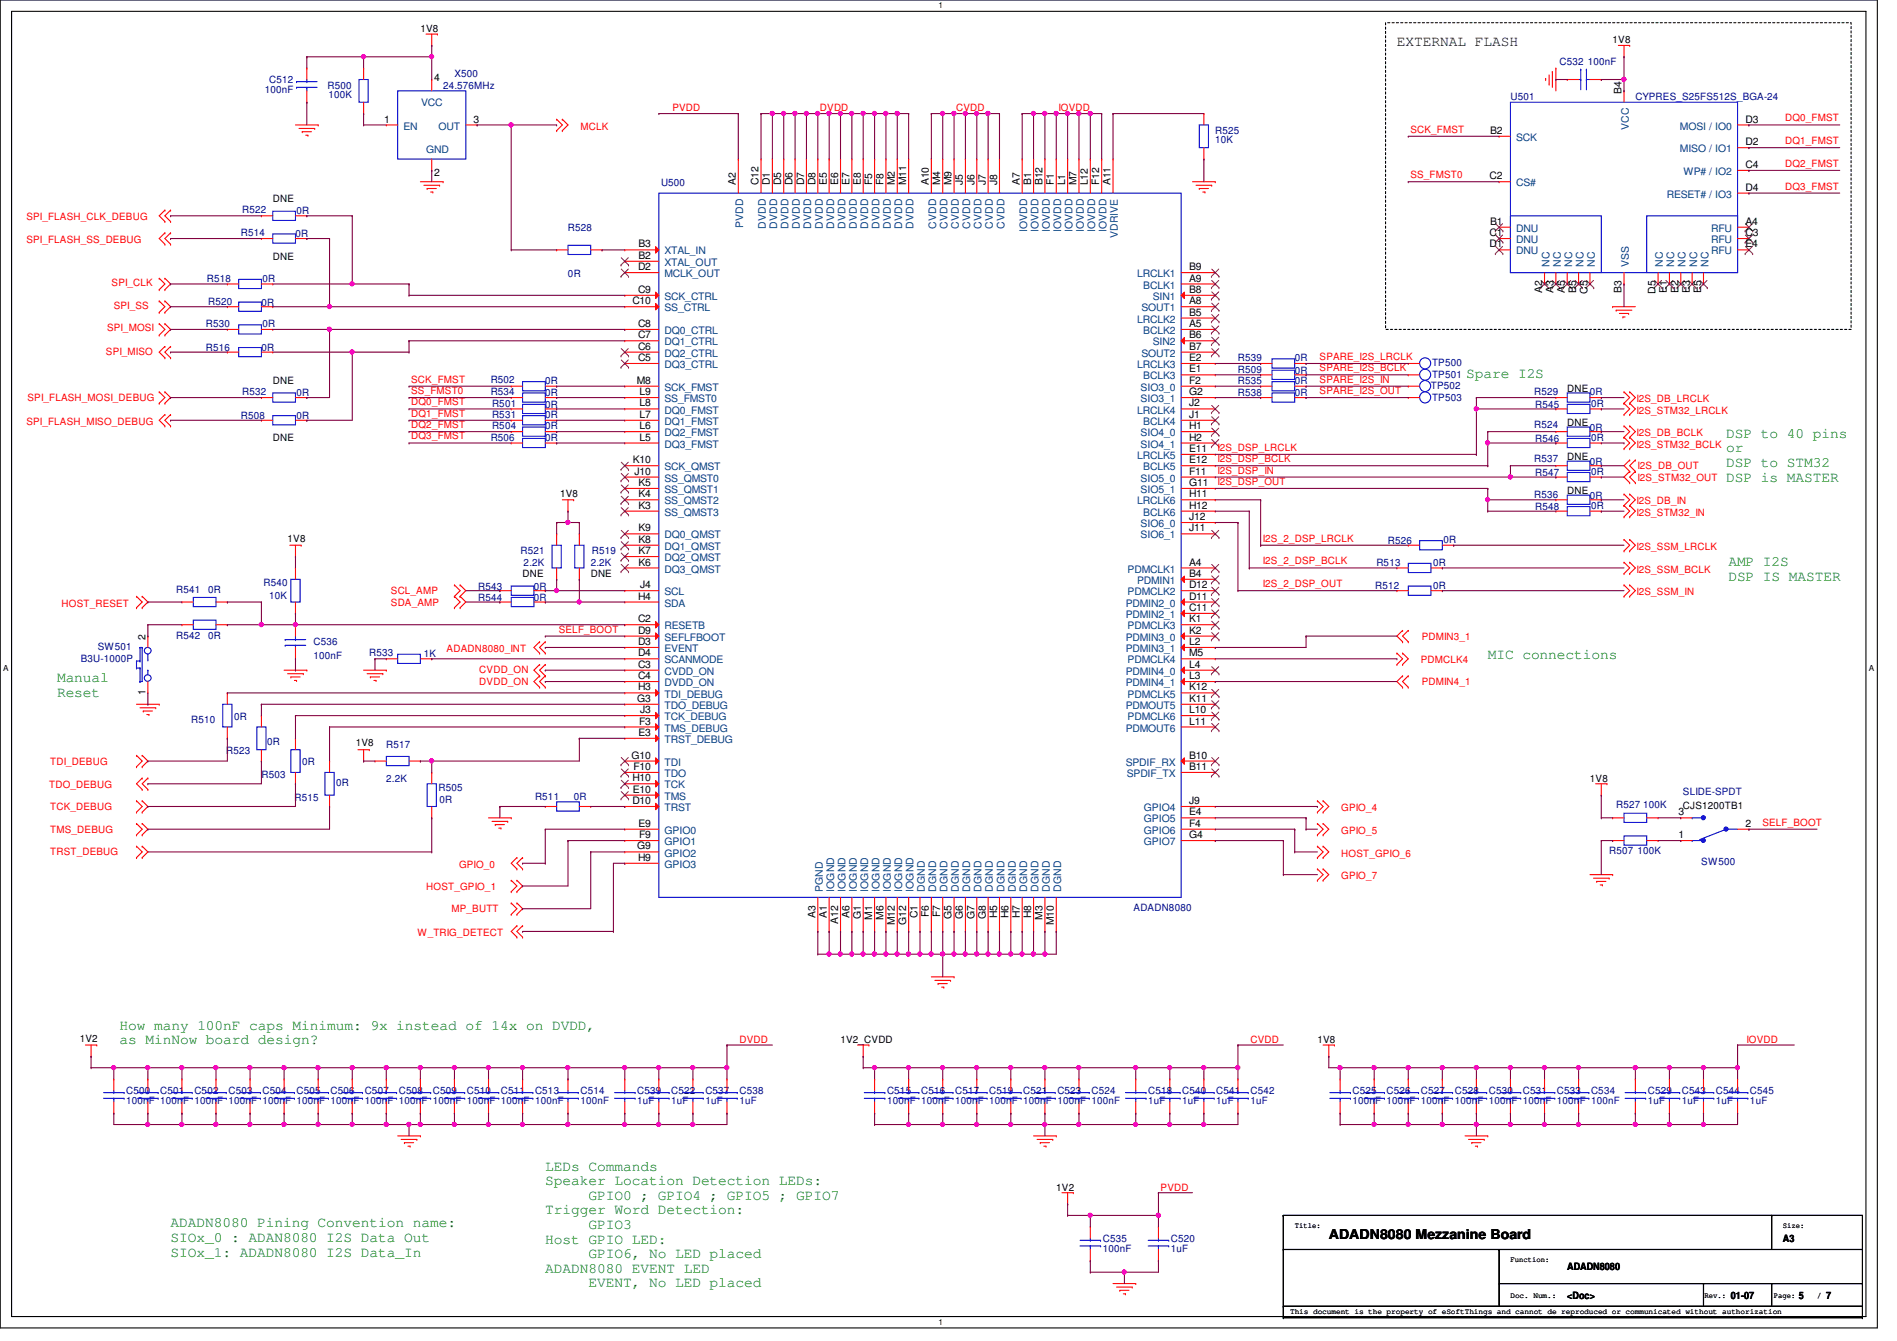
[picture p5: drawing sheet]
<svg xmlns="http://www.w3.org/2000/svg" width="297mm" height="210mm" viewBox="0 0 297 210" stroke-linecap="round" stroke-linejoin="round" font-family="sans-serif">
<defs><g id="words">
<text font-size="2.3" x="218.7" y="7.2">EXTERNAL FLASH</text>
<g font-size="2.3" fill="#008000">
<text x="229.6" y="59.1">Spare I2S</text>
<text x="270.3" y="68.5">DSP to 40 pins</text>
<text x="270.3" y="70.8">or</text>
<text x="270.3" y="73.1">DSP to STM32</text>
<text x="270.3" y="75.4">DSP is MASTER</text>
<text x="270.6" y="88.6">AMP I2S</text>
<text x="270.6" y="90.9">DSP IS MASTER</text>
<text x="8.9" y="106.8">Manual</text>
<text x="233" y="103.2">MIC connections</text>
<text x="8.9" y="109.1">Reset</text>
<text x="18.7" y="161.2">How many 100nF caps Minimum: 9x instead of 14x on DVDD,</text>
<text x="18.7" y="163.4">as MinNow board design?</text>
<text x="85.4" y="183.2">LEDs Commands</text>
<text x="85.4" y="185.5">Speaker Location Detection LEDs:</text>
<text x="85.4" y="190.1">Trigger Word Detection:</text>
<text x="92.2" y="187.8">GPIO0 ; GPIO4 ; GPIO5 ; GPIO7</text>
<text x="26.7" y="192.1">ADADN8080 Pining Convention name:</text>
<text x="26.7" y="194.4">SIOx_0 : ADAN8080 I2S Data Out</text>
<text x="26.7" y="196.7">SIOx_1: ADADN8080 I2S Data_In</text>
<text x="85.4" y="194.6">Host GPIO LED:</text>
<text x="92.2" y="192.4">GPIO3</text>
<text x="92.2" y="196.9">GPIO6, No LED placed</text>
<text x="85.4" y="199.2">ADADN8080 EVENT LED</text>
<text x="92.2" y="201.5">EVENT, No LED placed</text>
</g>
<text font-size="2.1" x="208.1" y="194">ADADN8080 Mezzanine Board</text>
<g font-size="1.6">
<text x="65.8" y="5">1V8</text>
<text x="252.5" y="6.8">1V8</text>
<text x="68" y="12.6">4</text>
<text x="253.9" y="14.8" transform="rotate(-90 253.9 14.8)">B4</text>
<text x="60.2" y="19.2">1</text>
<text x="74.2" y="19.2">3</text>
<text x="233.3" y="21">B2</text>
<text x="273.3" y="19.2">D3</text>
<text x="273.3" y="22.7">D2</text>
<text x="68" y="27.6">2</text>
<text x="115.2" y="29" transform="rotate(-90 115.2 29)">A2</text>
<text x="118.8" y="29" transform="rotate(-90 118.8 29)">C12</text>
<text x="120.6" y="29" transform="rotate(-90 120.6 29)">D1</text>
<text x="122.3" y="29" transform="rotate(-90 122.3 29)">D5</text>
<text x="124.1" y="29" transform="rotate(-90 124.1 29)">D6</text>
<text x="125.9" y="29" transform="rotate(-90 125.9 29)">D7</text>
<text x="127.7" y="29" transform="rotate(-90 127.7 29)">D8</text>
<text x="129.5" y="29" transform="rotate(-90 129.5 29)">E5</text>
<text x="131.2" y="29" transform="rotate(-90 131.2 29)">E6</text>
<text x="133" y="29" transform="rotate(-90 133 29)">E7</text>
<text x="134.8" y="29" transform="rotate(-90 134.8 29)">E8</text>
<text x="136.6" y="29" transform="rotate(-90 136.6 29)">F5</text>
<text x="138.3" y="29" transform="rotate(-90 138.3 29)">F8</text>
<text x="140.1" y="29" transform="rotate(-90 140.1 29)">M2</text>
<text x="141.9" y="29" transform="rotate(-90 141.9 29)">M11</text>
<text x="145.5" y="29" transform="rotate(-90 145.5 29)">A10</text>
<text x="147.2" y="29" transform="rotate(-90 147.2 29)">M4</text>
<text x="149" y="29" transform="rotate(-90 149 29)">M9</text>
<text x="150.8" y="29" transform="rotate(-90 150.8 29)">J5</text>
<text x="152.6" y="29" transform="rotate(-90 152.6 29)">J6</text>
<text x="154.3" y="29" transform="rotate(-90 154.3 29)">J7</text>
<text x="156.1" y="29" transform="rotate(-90 156.1 29)">J8</text>
<text x="159.7" y="29" transform="rotate(-90 159.7 29)">A7</text>
<text x="161.5" y="29" transform="rotate(-90 161.5 29)">B1</text>
<text x="163.2" y="29" transform="rotate(-90 163.2 29)">B12</text>
<text x="165" y="29" transform="rotate(-90 165 29)">F1</text>
<text x="166.8" y="29" transform="rotate(-90 166.8 29)">L1</text>
<text x="168.6" y="29" transform="rotate(-90 168.6 29)">M7</text>
<text x="170.3" y="29" transform="rotate(-90 170.3 29)">L12</text>
<text x="172.1" y="29" transform="rotate(-90 172.1 29)">F12</text>
<text x="173.9" y="29" transform="rotate(-90 173.9 29)">A11</text>
<text x="233.3" y="28.1">C2</text>
<text x="273.3" y="26.3">C4</text>
<text x="273.3" y="29.8">D4</text>
<text x="42.7" y="31.7">DNE</text>
<text x="233.3" y="35.2">B1</text>
<text x="273.3" y="35.2">A4</text>
<text x="42.7" y="40.7">DNE</text>
<text x="100" y="38.7">B3</text>
<text x="100" y="40.5">B2</text>
<text x="233.3" y="37">C1</text>
<text x="233.3" y="38.7">D1</text>
<text x="273.3" y="37">C3</text>
<text x="273.3" y="38.7">E4</text>
<text x="99" y="47.6">C10</text>
<text x="99.9" y="42.3">D2</text>
<text x="99.9" y="45.8">C9</text>
<text x="186.2" y="42.3">B9</text>
<text x="186.2" y="44.1">A9</text>
<text x="186.2" y="45.8">B8</text>
<text x="186.2" y="47.6">A8</text>
<text x="241.5" y="45.9" transform="rotate(-90 241.5 45.9)">A2</text>
<text x="243.2" y="45.9" transform="rotate(-90 243.2 45.9)">A3</text>
<text x="245" y="45.9" transform="rotate(-90 245 45.9)">A5</text>
<text x="246.8" y="45.9" transform="rotate(-90 246.8 45.9)">B5</text>
<text x="248.6" y="46" transform="rotate(-90 248.6 46)">C5</text>
<text x="253.9" y="45.9" transform="rotate(-90 253.9 45.9)">B3</text>
<text x="259.2" y="46" transform="rotate(-90 259.2 46)">D5</text>
<text x="261" y="45.9" transform="rotate(-90 261 45.9)">E1</text>
<text x="262.8" y="45.9" transform="rotate(-90 262.8 45.9)">E2</text>
<text x="264.6" y="45.9" transform="rotate(-90 264.6 45.9)">E3</text>
<text x="266.4" y="45.9" transform="rotate(-90 266.4 45.9)">E5</text>
<text x="99.9" y="51.2">C8</text>
<text x="99.9" y="53">C7</text>
<text x="186.2" y="49.4">B5</text>
<text x="186.2" y="51.2">A5</text>
<text x="186.2" y="53">B6</text>
<text x="99.9" y="54.7">C6</text>
<text x="99.9" y="56.5">C5</text>
<text x="186.2" y="54.7">B7</text>
<text x="186.2" y="56.5">E2</text>
<text x="186.2" y="58.3">E1</text>
<text x="42.7" y="60.1">DNE</text>
<text x="99.7" y="60.1">M8</text>
<text x="100.2" y="63.6">L8</text>
<text x="100.2" y="65.4">L7</text>
<text x="100.2" y="61.8">L9</text>
<text x="186.2" y="60.1">F2</text>
<text x="186.2" y="61.8">G2</text>
<text x="186.2" y="63.6">J2</text>
<text x="186.2" y="65.4">J1</text>
<text x="245.4" y="61.3">DNE</text>
<text x="42.7" y="69">DNE</text>
<text x="100.2" y="67.2">L6</text>
<text x="100.2" y="69">L5</text>
<text x="186.2" y="67.2">H1</text>
<text x="186.2" y="69">H2</text>
<text x="186.2" y="70.7">E11</text>
<text x="245.4" y="66.7">DNE</text>
<text x="87.7" y="77.7">1V8</text>
<text x="99.1" y="72.5">K10</text>
<text x="99.4" y="74.3">J10</text>
<text x="100" y="76.1">K5</text>
<text x="100" y="77.9">K4</text>
<text x="186.2" y="72.5">E12</text>
<text x="186.2" y="74.3">F11</text>
<text x="186.2" y="76.1">G11</text>
<text x="186.2" y="77.9">H11</text>
<text x="245.4" y="77.3">DNE</text>
<text x="245.4" y="72">DNE</text>
<text x="100" y="79.6">K3</text>
<text x="100" y="83.2">K9</text>
<text x="186.2" y="79.6">H12</text>
<text x="186.2" y="81.4">J12</text>
<text x="186.2" y="83.2">J11</text>
<text x="45" y="84.8">1V8</text>
<text x="100" y="88.5">K6</text>
<text x="100" y="86.7">K7</text>
<text x="100" y="85">K8</text>
<text x="186.2" y="88.5">A4</text>
<text x="81.8" y="90.3">DNE</text>
<text x="92.5" y="90.3">DNE</text>
<text x="99.9" y="93.9">H4</text>
<text x="100.2" y="92.1">J4</text>
<text x="186.2" y="90.3">B4</text>
<text x="186.2" y="92.1">D12</text>
<text x="186.2" y="93.9">D11</text>
<text x="186.2" y="95.6">C11</text>
<text x="22.8" y="100.1" transform="rotate(-90 22.8 100.1)">2</text>
<text x="99.9" y="97.4">C2</text>
<text x="99.9" y="99.2">D9</text>
<text x="99.9" y="101">D3</text>
<text x="186.2" y="97.4">K1</text>
<text x="186.2" y="101">L2</text>
<text x="186.2" y="99.2">K2</text>
<text x="99.9" y="102.7">D4</text>
<text x="99.9" y="104.5">C3</text>
<text x="99.9" y="106.3">C4</text>
<text x="186.2" y="102.7">M5</text>
<text x="186.2" y="104.5">L4</text>
<text x="186.2" y="106.3">L3</text>
<text x="22.8" y="108.8" transform="rotate(-90 22.8 108.8)">1</text>
<text x="99.8" y="109.9">G3</text>
<text x="99.9" y="108.1">H3</text>
<text x="100.1" y="113.4">F3</text>
<text x="100.2" y="111.6">J3</text>
<text x="186.2" y="108.1">K12</text>
<text x="186.2" y="109.9">K11</text>
<text x="186.2" y="111.6">L10</text>
<text x="186.2" y="113.4">L11</text>
<text x="55.7" y="116.8">1V8</text>
<text x="98.9" y="118.7">G10</text>
<text x="100" y="115.2">E3</text>
<text x="186.2" y="118.7">B10</text>
<text x="99" y="122.3">H10</text>
<text x="99" y="125.9">D10</text>
<text x="99.1" y="124.1">E10</text>
<text x="99.2" y="120.5">F10</text>
<text x="186.2" y="120.5">B11</text>
<text x="186.2" y="125.9">J9</text>
<text x="249" y="122.3">1V8</text>
<text x="100" y="129.4">E9</text>
<text x="100.1" y="131.2">F9</text>
<text x="186.2" y="127.6">E4</text>
<text x="186.2" y="129.4">F4</text>
<text x="186.2" y="131.2">G4</text>
<text x="262.8" y="131.2">1</text>
<text x="262.8" y="127.6">3</text>
<text x="263.5" y="126.6">CJS1200TB1</text>
<text x="273.3" y="129.4">2</text>
<text x="99.8" y="133">G9</text>
<text x="99.9" y="134.7">H9</text>
<text x="127.7" y="143.7" transform="rotate(-90 127.7 143.7)">A3</text>
<text x="129.5" y="143.7" transform="rotate(-90 129.5 143.7)">A1</text>
<text x="133" y="143.7" transform="rotate(-90 133 143.7)">A6</text>
<text x="134.8" y="143.8" transform="rotate(-90 134.8 143.8)">G1</text>
<text x="136.6" y="143.9" transform="rotate(-90 136.6 143.9)">M1</text>
<text x="138.3" y="143.9" transform="rotate(-90 138.3 143.9)">M6</text>
<text x="143.7" y="143.8" transform="rotate(-90 143.7 143.8)">C1</text>
<text x="145.5" y="143.6" transform="rotate(-90 145.5 143.6)">F6</text>
<text x="147.2" y="143.6" transform="rotate(-90 147.2 143.6)">F7</text>
<text x="149" y="143.8" transform="rotate(-90 149 143.8)">G5</text>
<text x="150.8" y="143.8" transform="rotate(-90 150.8 143.8)">G6</text>
<text x="152.6" y="143.8" transform="rotate(-90 152.6 143.8)">G7</text>
<text x="154.3" y="143.8" transform="rotate(-90 154.3 143.8)">G8</text>
<text x="156.1" y="143.8" transform="rotate(-90 156.1 143.8)">H5</text>
<text x="157.9" y="143.8" transform="rotate(-90 157.9 143.8)">H6</text>
<text x="159.7" y="143.8" transform="rotate(-90 159.7 143.8)">H7</text>
<text x="161.5" y="143.8" transform="rotate(-90 161.5 143.8)">H8</text>
<text x="163.2" y="143.9" transform="rotate(-90 163.2 143.9)">M3</text>
<text x="131.2" y="144.6" transform="rotate(-90 131.2 144.6)">A12</text>
<text x="140.1" y="144.8" transform="rotate(-90 140.1 144.8)">M12</text>
<text x="141.9" y="144.7" transform="rotate(-90 141.9 144.7)">G12</text>
<text x="165" y="144.8" transform="rotate(-90 165 144.8)">M10</text>
<text x="12.5" y="163.1">1V2</text>
<text x="131.6" y="163.2">1V2_CVDD</text>
<text x="206.3" y="163.2">1V8</text>
<text x="165.4" y="186.4">1V2</text>
<text x="279.2" y="194.4">A3</text>
<text x="245.4" y="203.3">&lt;Doc&gt;</text>
<text x="245.4" y="198.8">ADADN8080</text>
<text x="271" y="203.3">01-07</text>
<text x="281.7" y="203.3">5</text>
<text x="286" y="203.3">7</text>
</g>
<g font-size="1.6" fill="#000080">
<text x="244.2" y="10.2">C532 100nF</text>
<text x="41.5" y="14.6">100nF</text>
<text x="42.2" y="13">C512</text>
<text x="51.3" y="13.9">R500</text>
<text x="51.4" y="15.3">100K</text>
<text x="69.4" y="13.9">24.576MHz</text>
<text x="71.2" y="12.1">X500</text>
<text x="236.5" y="15.7">U501</text>
<text x="256.1" y="15.7">CYPRES_S25FS512S_BGA-24</text>
<text x="190.3" y="21">R525</text>
<text x="190.3" y="22.4">10K</text>
<text x="103.5" y="29.2">U500</text>
<text x="37.9" y="33.3">R522</text>
<text x="46.4" y="33.4">0R</text>
<text x="37.7" y="37">R514</text>
<text x="46.3" y="37.2">0R</text>
<text x="88.9" y="36.1">R528</text>
<text x="32.4" y="44.1">R518</text>
<text x="32.6" y="47.7">R520</text>
<text x="40.9" y="47.8">0R</text>
<text x="41.1" y="44.1">0R</text>
<text x="88.9" y="43.4">0R</text>
<text x="32.2" y="51.2">R530</text>
<text x="41.1" y="51.2">0R</text>
<text x="32.2" y="54.9">R516</text>
<text x="40.9" y="54.9">0R</text>
<text x="76.8" y="59.9">R502</text>
<text x="193.8" y="56.6">R539</text>
<text x="193.8" y="58.3">R509</text>
<text x="202.7" y="56.6">0R</text>
<text x="202.7" y="58.5">0R</text>
<text x="224.2" y="57.3">TP500</text>
<text x="224.2" y="59.2">TP501</text>
<text x="37.7" y="65.6">R508</text>
<text x="37.9" y="61.9">R532</text>
<text x="46.4" y="65.6">0R</text>
<text x="46.4" y="62.1">0R</text>
<text x="76.8" y="61.9">R534</text>
<text x="77" y="63.7">R501</text>
<text x="77" y="65.4">R531</text>
<text x="85.4" y="60.1">0R</text>
<text x="85.4" y="62.1">0R</text>
<text x="85.4" y="65.4">0R</text>
<text x="85.4" y="63.8">0R</text>
<text x="193.8" y="60.1">R535</text>
<text x="193.8" y="62.1">R538</text>
<text x="202.7" y="60.1">0R</text>
<text x="202.7" y="62.1">0R</text>
<text x="224.1" y="60.8">TP502</text>
<text x="224.2" y="62.8">TP503</text>
<text x="240.2" y="61.9">R529</text>
<text x="240.4" y="63.8">R545</text>
<text x="249" y="61.9">0R</text>
<text x="249.1" y="63.7">0R</text>
<text x="76.8" y="69">R506</text>
<text x="77" y="67.2">R504</text>
<text x="85.4" y="67.2">0R</text>
<text x="85.4" y="69">0R</text>
<text x="240.2" y="67.1">R524</text>
<text x="240.4" y="69.2">R546</text>
<text x="249" y="67.4">0R</text>
<text x="249.1" y="69">0R</text>
<text x="240.2" y="77.9">R536</text>
<text x="240.2" y="72.4">R537</text>
<text x="240.4" y="74.5">R547</text>
<text x="249" y="72.7">0R</text>
<text x="249.1" y="74.3">0R</text>
<text x="240.4" y="79.8">R548</text>
<text x="249" y="78.1">0R</text>
<text x="249.1" y="79.7">0R</text>
<text x="81.5" y="86.8">R521</text>
<text x="82" y="88.6">2.2K</text>
<text x="92.5" y="88.6">2.2K</text>
<text x="92.7" y="86.8">R519</text>
<text x="215.5" y="88.6">R513</text>
<text x="217.3" y="85.2">R526</text>
<text x="224.4" y="88.6">0R</text>
<text x="226" y="85">0R</text>
<text x="27.6" y="92.8">R541</text>
<text x="32.6" y="92.8">0R</text>
<text x="41.3" y="91.8">R540</text>
<text x="42.2" y="93.7">10K</text>
<text x="74.9" y="94.1">R544</text>
<text x="74.9" y="92.3">R543</text>
<text x="83.6" y="94.1">0R</text>
<text x="83.6" y="92.3">0R</text>
<text x="215.3" y="92.1">R512</text>
<text x="224.4" y="92.1">0R</text>
<text x="15.3" y="101.7">SW501</text>
<text x="27.6" y="99.9">R542</text>
<text x="32.6" y="99.9">0R</text>
<text x="49.1" y="101">C536</text>
<text x="12.7" y="103.7">B3U-1000P</text>
<text x="49.1" y="103.1">100nF</text>
<text x="57.8" y="102.6">R533</text>
<text x="66.4" y="102.8">1K</text>
<text x="29.9" y="113.1">R510</text>
<text x="36.7" y="112.7">0R</text>
<text x="35.4" y="118.1">R523</text>
<text x="41.8" y="116.7">0R</text>
<text x="47.3" y="119.7">0R</text>
<text x="60.5" y="117">R517</text>
<text x="40.9" y="121.8">R503</text>
<text x="46.1" y="125.3">R515</text>
<text x="52.7" y="123.1">0R</text>
<text x="60.5" y="122.3">2.2K</text>
<text x="68.7" y="123.8">R505</text>
<text x="68.8" y="125.7">0R</text>
<text x="83.8" y="125.2">R511</text>
<text x="89.8" y="125.2">0R</text>
<text x="263.5" y="124.5">SLIDE-SPDT</text>
<text x="253.1" y="126.4">R527 100K</text>
<text x="252" y="133.7">R507 100K</text>
<text x="266.4" y="135.3">SW500</text>
<text x="177.5" y="142.6">ADADN8080</text>
<text x="19.8" y="171.2">C500</text>
<text x="19.8" y="172.8">100nF 100nF 100nF 100nF 100nF 100nF 100nF 100nF 100nF 100nF 100nF 100nF 100nF</text>
<text x="25.1" y="171.2">C501</text>
<text x="30.4" y="171.2">C502</text>
<text x="35.8" y="171.2">C503</text>
<text x="41.1" y="171.2">C504</text>
<text x="46.4" y="171.2">C505</text>
<text x="51.8" y="171.2">C506</text>
<text x="57.1" y="171.2">C507</text>
<text x="62.4" y="171.2">C508</text>
<text x="67.8" y="171.2">C509</text>
<text x="73.1" y="171.2">C510</text>
<text x="78.4" y="171.2">C511</text>
<text x="83.8" y="171.2">C513</text>
<text x="90.9" y="171.2">C514</text>
<text x="90.9" y="172.8">100nF</text>
<text x="99.8" y="171.2">C539</text>
<text x="99.8" y="172.8">1uF</text>
<text x="105.1" y="171.2">C522</text>
<text x="105.1" y="172.8">1uF</text>
<text x="110.4" y="171.2">C537</text>
<text x="110.4" y="172.8">1uF</text>
<text x="115.8" y="171.2">C538</text>
<text x="115.8" y="172.8">1uF</text>
<text x="138.9" y="171.2">C515</text>
<text x="138.9" y="172.8">100nF 100nF 100nF 100nF 100nF 100nF 100nF</text>
<text x="144.2" y="171.2">C516</text>
<text x="149.6" y="171.2">C517</text>
<text x="154.9" y="171.2">C519</text>
<text x="160.2" y="171.2">C521</text>
<text x="165.6" y="171.2">C523</text>
<text x="170.9" y="171.2">C524</text>
<text x="179.8" y="171.2">C518</text>
<text x="179.8" y="172.8">1uF</text>
<text x="185.1" y="171.2">C540</text>
<text x="185.1" y="172.8">1uF</text>
<text x="190.5" y="171.2">C541</text>
<text x="190.5" y="172.8">1uF</text>
<text x="195.8" y="171.2">C542</text>
<text x="195.8" y="172.8">1uF</text>
<text x="211.8" y="171.2">C525</text>
<text x="211.8" y="172.8">100nF 100nF 100nF 100nF 100nF 100nF 100nF 100nF</text>
<text x="217.1" y="171.2">C526</text>
<text x="222.5" y="171.2">C527</text>
<text x="227.8" y="171.2">C528</text>
<text x="233.1" y="171.2">C530</text>
<text x="238.5" y="171.2">C531</text>
<text x="243.8" y="171.2">C533</text>
<text x="249.1" y="171.2">C534</text>
<text x="258" y="171.2">C529</text>
<text x="258" y="172.8">1uF</text>
<text x="263.4" y="171.2">C543</text>
<text x="263.4" y="172.8">1uF</text>
<text x="268.7" y="171.2">C544</text>
<text x="268.7" y="172.8">1uF</text>
<text x="274" y="171.2">C545</text>
<text x="274" y="172.8">1uF</text>
<text x="172.7" y="194.4">C535</text>
<text x="172.7" y="196">100nF</text>
<text x="183.3" y="194.4">C520</text>
<text x="183.3" y="196">1uF</text>
</g>
<g font-size="1.6" fill="#004080">
<text x="66" y="16.6">VCC</text>
<text x="63.2" y="20.3">EN</text>
<text x="66.7" y="24">GND</text>
<text x="68.7" y="20.3">OUT</text>
<text x="237.4" y="22.1">SCK</text>
<text x="255.1" y="20.4" transform="rotate(-90 255.1 20.4)">VCC</text>
<text x="263.1" y="20.3">MOSI / IO0</text>
<text x="263.1" y="23.8">MISO / IO1</text>
<text x="237.4" y="29.2">CS#</text>
<text x="263.6" y="27.4">WP# / IO2</text>
<text x="116.4" y="35.7" transform="rotate(-90 116.4 35.7)">PVDD</text>
<text x="119.9" y="35.8" transform="rotate(-90 119.9 35.8)">DVDD</text>
<text x="121.7" y="35.8" transform="rotate(-90 121.7 35.8)">DVDD</text>
<text x="123.5" y="35.8" transform="rotate(-90 123.5 35.8)">DVDD</text>
<text x="125.3" y="35.8" transform="rotate(-90 125.3 35.8)">DVDD</text>
<text x="127" y="35.8" transform="rotate(-90 127 35.8)">DVDD</text>
<text x="128.8" y="35.8" transform="rotate(-90 128.8 35.8)">DVDD</text>
<text x="130.6" y="35.8" transform="rotate(-90 130.6 35.8)">DVDD</text>
<text x="132.4" y="35.8" transform="rotate(-90 132.4 35.8)">DVDD</text>
<text x="134.2" y="35.8" transform="rotate(-90 134.2 35.8)">DVDD</text>
<text x="135.9" y="35.8" transform="rotate(-90 135.9 35.8)">DVDD</text>
<text x="137.7" y="35.8" transform="rotate(-90 137.7 35.8)">DVDD</text>
<text x="139.5" y="35.8" transform="rotate(-90 139.5 35.8)">DVDD</text>
<text x="141.3" y="35.8" transform="rotate(-90 141.3 35.8)">DVDD</text>
<text x="143" y="35.8" transform="rotate(-90 143 35.8)">DVDD</text>
<text x="146.6" y="35.8" transform="rotate(-90 146.6 35.8)">CVDD</text>
<text x="148.4" y="35.8" transform="rotate(-90 148.4 35.8)">CVDD</text>
<text x="150.2" y="35.8" transform="rotate(-90 150.2 35.8)">CVDD</text>
<text x="151.9" y="35.8" transform="rotate(-90 151.9 35.8)">CVDD</text>
<text x="153.7" y="35.8" transform="rotate(-90 153.7 35.8)">CVDD</text>
<text x="155.5" y="35.8" transform="rotate(-90 155.5 35.8)">CVDD</text>
<text x="157.3" y="35.8" transform="rotate(-90 157.3 35.8)">CVDD</text>
<text x="261" y="30.9">RESET# / IO3</text>
<text x="104.1" y="39.8">XTAL_IN</text>
<text x="104.1" y="41.6">XTAL_OUT</text>
<text x="160.8" y="36.3" transform="rotate(-90 160.8 36.3)">IOVDD</text>
<text x="162.6" y="36.3" transform="rotate(-90 162.6 36.3)">IOVDD</text>
<text x="164.4" y="36.3" transform="rotate(-90 164.4 36.3)">IOVDD</text>
<text x="166.2" y="36.3" transform="rotate(-90 166.2 36.3)">IOVDD</text>
<text x="167.9" y="36.3" transform="rotate(-90 167.9 36.3)">IOVDD</text>
<text x="169.7" y="36.3" transform="rotate(-90 169.7 36.3)">IOVDD</text>
<text x="171.5" y="36.3" transform="rotate(-90 171.5 36.3)">IOVDD</text>
<text x="173.3" y="36.3" transform="rotate(-90 173.3 36.3)">IOVDD</text>
<text x="175" y="37.3" transform="rotate(-90 175 37.3)">VDRIVE</text>
<text x="237.4" y="36.3">DNU</text>
<text x="237.4" y="38.1">DNU</text>
<text x="237.4" y="39.8">DNU</text>
<text x="242.6" y="41.8" transform="rotate(-90 242.6 41.8)">NC</text>
<text x="244.4" y="41.8" transform="rotate(-90 244.4 41.8)">NC</text>
<text x="246.2" y="41.8" transform="rotate(-90 246.2 41.8)">NC</text>
<text x="247.9" y="41.8" transform="rotate(-90 247.9 41.8)">NC</text>
<text x="249.7" y="41.8" transform="rotate(-90 249.7 41.8)">NC</text>
<text x="255.1" y="41.8" transform="rotate(-90 255.1 41.8)">VSS</text>
<text x="260.4" y="41.8" transform="rotate(-90 260.4 41.8)">NC</text>
<text x="262.2" y="41.8" transform="rotate(-90 262.2 41.8)">NC</text>
<text x="263.9" y="41.8" transform="rotate(-90 263.9 41.8)">NC</text>
<text x="265.7" y="41.8" transform="rotate(-90 265.7 41.8)">NC</text>
<text x="267.5" y="41.8" transform="rotate(-90 267.5 41.8)">NC</text>
<text x="267.9" y="36.3">RFU</text>
<text x="267.9" y="38.1">RFU</text>
<text x="267.9" y="39.8">RFU</text>
<text x="104.1" y="43.4">MCLK_OUT</text>
<text x="104.1" y="46.9">SCK_CTRL</text>
<text x="178.1" y="43.4">LRCLK1</text>
<text x="179" y="45.2">BCLK1</text>
<text x="180.5" y="46.9">SIN1</text>
<text x="104.1" y="48.7">SS_CTRL</text>
<text x="104.1" y="52.3">DQ0_CTRL</text>
<text x="178.1" y="50.5">LRCLK2</text>
<text x="178.7" y="48.7">SOUT1</text>
<text x="179" y="52.3">BCLK2</text>
<text x="104.1" y="54.1">DQ1_CTRL</text>
<text x="104.1" y="55.8">DQ2_CTRL</text>
<text x="104.1" y="57.6">DQ3_CTRL</text>
<text x="178.1" y="57.6">LRCLK3</text>
<text x="178.7" y="55.8">SOUT2</text>
<text x="179" y="59.4">BCLK3</text>
<text x="180.5" y="54.1">SIN2</text>
<text x="104.1" y="64.7">DQ0_FMST</text>
<text x="104.1" y="61.2">SCK_FMST</text>
<text x="104.1" y="62.9">SS_FMST0</text>
<text x="178.1" y="64.7">LRCLK4</text>
<text x="178.6" y="61.2">SIO3_0</text>
<text x="178.6" y="62.9">SIO3_1</text>
<text x="104.1" y="66.5">DQ1_FMST</text>
<text x="104.1" y="68.3">DQ2_FMST</text>
<text x="104.1" y="70.1">DQ3_FMST</text>
<text x="178.1" y="71.8">LRCLK5</text>
<text x="178.6" y="68.3">SIO4_0</text>
<text x="178.6" y="70.1">SIO4_1</text>
<text x="179" y="66.5">BCLK4</text>
<text x="104.1" y="73.6">SCK_QMST</text>
<text x="104.1" y="75.4">SS_QMST0</text>
<text x="104.1" y="77.2">SS_QMST1</text>
<text x="178.6" y="75.4">SIO5_0</text>
<text x="178.6" y="77.2">SIO5_1</text>
<text x="179" y="73.6">BCLK5</text>
<text x="104.1" y="79">SS_QMST2</text>
<text x="104.1" y="80.7">SS_QMST3</text>
<text x="178.1" y="79">LRCLK6</text>
<text x="178.6" y="82.5">SIO6_0</text>
<text x="179" y="80.7">BCLK6</text>
<text x="104.1" y="89.6">DQ3_QMST</text>
<text x="104.1" y="87.8">DQ2_QMST</text>
<text x="104.1" y="86.1">DQ1_QMST</text>
<text x="104.1" y="84.3">DQ0_QMST</text>
<text x="176.6" y="89.6">PDMCLK1</text>
<text x="178.6" y="84.3">SIO6_1</text>
<text x="104.1" y="93.2">SCL</text>
<text x="104.1" y="95">SDA</text>
<text x="176.3" y="95">PDMIN2_0</text>
<text x="176.6" y="93.2">PDMCLK2</text>
<text x="178.1" y="91.4">PDMIN1</text>
<text x="104.1" y="98.5">RESETB</text>
<text x="104.1" y="100.3">SEFLFBOOT</text>
<text x="176.3" y="96.7">PDMIN2_1</text>
<text x="176.3" y="100.3">PDMIN3_0</text>
<text x="176.6" y="98.5">PDMCLK3</text>
<text x="104.1" y="102.1">EVENT</text>
<text x="104.1" y="103.8">SCANMODE</text>
<text x="104.1" y="105.6">CVDD_ON</text>
<text x="104.1" y="107.4">DVDD_ON</text>
<text x="176.3" y="102.1">PDMIN3_1</text>
<text x="176.3" y="105.6">PDMIN4_0</text>
<text x="176.3" y="107.4">PDMIN4_1</text>
<text x="176.6" y="103.8">PDMCLK4</text>
<text x="104.1" y="109.2">TDI_DEBUG</text>
<text x="104.1" y="111">TDO_DEBUG</text>
<text x="104.1" y="112.7">TCK_DEBUG</text>
<text x="176.3" y="111">PDMOUT5</text>
<text x="176.6" y="109.2">PDMCLK5</text>
<text x="176.6" y="112.7">PDMCLK6</text>
<text x="104.1" y="114.5">TMS_DEBUG</text>
<text x="104.1" y="116.3">TRST_DEBUG</text>
<text x="104.1" y="119.8">TDI</text>
<text x="176.3" y="114.5">PDMOUT6</text>
<text x="176.3" y="119.8">SPDIF_RX</text>
<text x="104.1" y="121.6">TDO</text>
<text x="104.1" y="123.4">TCK</text>
<text x="104.1" y="125.2">TMS</text>
<text x="176.4" y="121.6">SPDIF_TX</text>
<text x="104.1" y="127">TRST</text>
<text x="104.1" y="130.5">GPIO0</text>
<text x="179.1" y="127">GPIO4</text>
<text x="179.1" y="128.7">GPIO5</text>
<text x="179.1" y="130.5">GPIO6</text>
<text x="104.1" y="132.3">GPIO1</text>
<text x="104.1" y="134.1">GPIO2</text>
<text x="104.1" y="135.8">GPIO3</text>
<text x="179.1" y="132.3">GPIO7</text>
<text x="128.8" y="139.6" transform="rotate(-90 128.8 139.6)">PGND</text>
<text x="130.6" y="139.6" transform="rotate(-90 130.6 139.6)">IOGND</text>
<text x="132.4" y="139.6" transform="rotate(-90 132.4 139.6)">IOGND</text>
<text x="134.2" y="139.6" transform="rotate(-90 134.2 139.6)">IOGND</text>
<text x="135.9" y="139.6" transform="rotate(-90 135.9 139.6)">IOGND</text>
<text x="137.7" y="139.6" transform="rotate(-90 137.7 139.6)">IOGND</text>
<text x="139.5" y="139.6" transform="rotate(-90 139.5 139.6)">IOGND</text>
<text x="141.3" y="139.6" transform="rotate(-90 141.3 139.6)">IOGND</text>
<text x="143" y="139.6" transform="rotate(-90 143 139.6)">IOGND</text>
<text x="144.8" y="139.6" transform="rotate(-90 144.8 139.6)">DGND</text>
<text x="146.6" y="139.6" transform="rotate(-90 146.6 139.6)">DGND</text>
<text x="148.4" y="139.6" transform="rotate(-90 148.4 139.6)">DGND</text>
<text x="150.2" y="139.6" transform="rotate(-90 150.2 139.6)">DGND</text>
<text x="151.9" y="139.6" transform="rotate(-90 151.9 139.6)">DGND</text>
<text x="153.7" y="139.6" transform="rotate(-90 153.7 139.6)">DGND</text>
<text x="155.5" y="139.6" transform="rotate(-90 155.5 139.6)">DGND</text>
<text x="157.3" y="139.6" transform="rotate(-90 157.3 139.6)">DGND</text>
<text x="159" y="139.6" transform="rotate(-90 159 139.6)">DGND</text>
<text x="160.8" y="139.6" transform="rotate(-90 160.8 139.6)">DGND</text>
<text x="162.6" y="139.6" transform="rotate(-90 162.6 139.6)">DGND</text>
<text x="164.4" y="139.6" transform="rotate(-90 164.4 139.6)">DGND</text>
<text x="166.2" y="139.6" transform="rotate(-90 166.2 139.6)">DGND</text>
</g>
<g font-size="1.6" fill="#f00">
<text x="105.3" y="17.4">PVDD</text>
<text x="128.4" y="17.4">DVDD</text>
<text x="149.7" y="17.4">CVDD</text>
<text x="165.7" y="17.4">IOVDD</text>
<text x="90.9" y="20.3">MCLK</text>
<text x="220.8" y="20.8">SCK_FMST</text>
<text x="279.5" y="19">DQ0_FMST</text>
<text x="279.5" y="22.6">DQ1_FMST</text>
<text x="220.8" y="27.9">SS_FMST0</text>
<text x="279.5" y="26.1">DQ2_FMST</text>
<text x="279.5" y="29.7">DQ3_FMST</text>
<text x="4.1" y="34.5">SPI_FLASH_CLK_DEBUG</text>
<text x="4.1" y="38.1">SPI_FLASH_SS_DEBUG</text>
<text x="17.5" y="44.8">SPI_CLK</text>
<text x="16.8" y="51.8">SPI_MOSI</text>
<text x="17.8" y="48.4">SPI_SS</text>
<text x="16.6" y="55.5">SPI_MISO</text>
<text x="64.4" y="59.9">SCK_FMST</text>
<text x="206.6" y="58.1">SPARE_I2S_BCLK</text>
<text x="206.6" y="56.3">SPARE_I2S_LRCLK</text>
<text x="206.6" y="59.9">SPARE_I2S_IN</text>
<text x="4.3" y="62.8">SPI_FLASH_MOSI_DEBUG</text>
<text x="64.4" y="61.7">SS_FMST0</text>
<text x="64.4" y="63.5">DQ0_FMST</text>
<text x="64.4" y="65.2">DQ1_FMST</text>
<text x="206.6" y="61.7">SPARE_I2S_OUT</text>
<text x="256.2" y="62.9">I2S_DB_LRCLK</text>
<text x="256.2" y="64.7">I2S_STM32_LRCLK</text>
<text x="4.1" y="66.5">SPI_FLASH_MISO_DEBUG</text>
<text x="64.4" y="67">DQ2_FMST</text>
<text x="64.4" y="68.8">DQ3_FMST</text>
<text x="190.6" y="70.6">I2S_DSP_LRCLK</text>
<text x="256.2" y="68.3">I2S_DB_BCLK</text>
<text x="256.2" y="70.1">I2S_STM32_BCLK</text>
<text x="190.6" y="72.3">I2S_DSP_BCLK</text>
<text x="190.6" y="74.1">I2S_DSP_IN</text>
<text x="190.6" y="75.9">I2S_DSP_OUT</text>
<text x="256.4" y="73.4">I2S_DB_OUT</text>
<text x="256.4" y="75.2">I2S_STM32_OUT</text>
<text x="256.2" y="79">I2S_DB_IN</text>
<text x="256.2" y="80.7">I2S_STM32_IN</text>
<text x="197.7" y="84.8">I2S_2_DSP_LRCLK</text>
<text x="197.7" y="88.3">I2S_2_DSP_BCLK</text>
<text x="256.2" y="86.1">I2S_SSM_LRCLK</text>
<text x="256.2" y="89.6">I2S_SSM_BCLK</text>
<text x="9.6" y="95">HOST_RESET</text>
<text x="61.2" y="93">SCL_AMP</text>
<text x="61.2" y="94.8">SDA_AMP</text>
<text x="197.7" y="91.9">I2S_2_DSP_OUT</text>
<text x="256.2" y="93.2">I2S_SSM_IN</text>
<text x="87.5" y="99">SELF_BOOT</text>
<text x="222.6" y="100.1">PDMIN3_1</text>
<text x="69.9" y="102.1">ADADN8080_INT</text>
<text x="75.1" y="105.3">CVDD_ON</text>
<text x="75.1" y="107.2">DVDD_ON</text>
<text x="222.5" y="103.8">PDMCLK4</text>
<text x="222.6" y="107.2">PDMIN4_1</text>
<text x="7.9" y="119.7">TDI_DEBUG</text>
<text x="7.7" y="123.4">TDO_DEBUG</text>
<text x="7.9" y="126.8">TCK_DEBUG</text>
<text x="7.9" y="130.3">TMS_DEBUG</text>
<text x="210" y="130.5">GPIO_5</text>
<text x="210" y="127">GPIO_4</text>
<text x="276" y="129.2">SELF_BOOT</text>
<text x="7.9" y="133.9">TRST_DEBUG</text>
<text x="71.9" y="135.8">GPIO_0</text>
<text x="210" y="137.6">GPIO_7</text>
<text x="210" y="134.1">HOST_GPIO_6</text>
<text x="66.8" y="139.2">HOST_GPIO_1</text>
<text x="70.7" y="142.8">MP_BUTT</text>
<text x="65.4" y="146.5">W_TRIG_DETECT</text>
<text x="115.8" y="163.2">DVDD</text>
<text x="195.8" y="163.2">CVDD</text>
<text x="273.5" y="163.2">IOVDD</text>
<text x="181.7" y="186.4">PVDD</text>
</g>
<g font-size="1.3">
<text x="147" y="1.3">1</text>
<text x=".5" y="105.1">A</text>
<text x="292.6" y="105.1">A</text>
<text x="147" y="207.4">1</text>
</g>
<g font-size="1.2">
<text x="202.7" y="192.2">Title:</text>
<text x="236.5" y="197.5">Function:</text>
<text x="279.2" y="192.2">Size:</text>
<text x="236.5" y="203.2">Doc. Num.:</text>
<text x="266.9" y="203.2">Rev.:</text>
<text x="277.7" y="203.2">Page:</text>
<text x="284.5" y="203.2">/</text>
<text x="202" y="205.7">This document is the property of eSoftThings and cannot de reproduced or communicated without authorization</text>
</g>
</g></defs>
<path d="M0 0h294v207.9h-294zM1.8 1.8h290.4v204.3h-290.4z" fill="none" stroke="#000" stroke-width=".17"/>
<g fill="#fff">
<path d="M147 .2h.7v1.4h-.7z"/>
<path d="M147 206.2h.7v1.4h-.7z"/>
<path d="M.5 103.9h.8v1.4h-.8z"/>
<path d="M292.6 103.9h.9v1.4h-.9z"/>
</g>
<path d="M217 3.6h72.9v48h-72.9z" fill="none" stroke="#000" stroke-width=".17" stroke-dasharray=".3 .3"/>
<g fill="none" stroke="#f00" stroke-width=".17">
<path d="M46.3 19.6h3.5M49.8 19.6h.1M56.9 10.7h.1M56.9 17.8h.1M56.9 10.7v1.7M56.9 16v1.8M60.5 19.6h.1M60.5 19.6h1.8M66.7 5.3h1.8M67.6 7.1h.1M67.6 12.4h.1M67.6 5.3v1.8"/>
<path d="M67.6 12.4v1.8M68.5 5.3h.1M72.9 19.6h1.8M74.7 19.6h.1M87.2 18.7h.1M87.2 18.7l.8 .9-.8 .8M88 18.7h.1M88 18.7l.9 .9-.9 .8M242 12.3h.1M242 12.3v.3M242.6 13.2h.1M242.6 11.7v1.5"/>
<path d="M243.1 11.2h.1M243.1 11.2v2.5M243.6 10.7h.1M243.6 10.7v3.5M253.4 7.1h1.8M254.3 8.9h.1M254.3 7.1v1.8M255.2 7.1h.1M25.8 36.4h.1M25.8 38.2h.1M25.8 32.9h.1M25.8 34.7h.1"/>
<path d="M25.8 36.4l-.9 .9 .9 .9M25.8 32.9l-.9 .9 .9 .9M26.7 36.4h.1M26.7 38.2h.1M26.7 32.9h.1M26.7 34.7h.1M26.7 36.4l-.9 .9 .9 .9M26.7 32.9l-.9 .9 .9 .9M40.9 33.8h.1M40.9 33.8h1.8M46.3 33.8h1.7M46.8 20.1h2.5"/>
<path d="M47.3 20.6h.1M47.3 20.6h1.5M47.9 21.2h.3M48 33.8h.1M48.2 21.2h.1M49.3 20.1h.1M65.8 28.4h3.6M66.4 29h2.4M66.9 29.5h.1M66.9 29.5h1.4M67.4 30.1h.4M67.6 26.7h.1"/>
<path d="M67.6 24.9v1.8M67.8 30.1h.1M68.8 29h.1M69.4 28.4h.1M87.2 20.4h.1M88 20.4h.1M186.7 28.4h3.6M187.3 29h2.4M187.8 29.5h.1M187.8 29.5h1.4M188.3 30.1h.4M188.7 30.1h.1"/>
<path d="M189.7 29h.1M190.3 28.4h.1M24.9 52.5h.1M24.9 50.7h.1M24.9 48.9h.1M24.9 47.1h.1M24.9 45.3h.1M24.9 43.6h.1M24.9 50.7l.9 .9-.9 .9M24.9 47.1l.9 .9-.9 .9M24.9 43.6l.9 .8-.9 .9M25.8 54.2h.1"/>
<path d="M25.8 56h.1M25.8 50.7h.1M25.8 52.5h.1M25.8 47.1h.1M25.8 48.9h.1M25.8 43.6h.1M25.8 45.3h.1M25.8 54.2l-.9 .9 .9 .9M25.8 50.7l.9 .9-.9 .9M25.8 47.1l.9 .9-.9 .9M25.8 43.6l.9 .8-.9 .9M26.7 54.2h.1"/>
<path d="M26.7 56h.1M26.7 54.2l-.9 .9 .9 .9M35.6 48h.1M35.6 55.1h.1M35.6 51.6h.1M35.6 48h1.8M35.6 55.1h1.8M35.6 51.6h1.8M40.9 48h1.8M40.9 55.1h1.8M40.9 51.6h1.8M42.7 48h.1"/>
<path d="M42.7 55.1h.1M42.7 51.6h.1M220.5 56.9h.1M220.5 56.9h1.8M252.5 48h.1M252.5 48h3.6M253.1 48.6h.1M253.1 48.6h2.4M253.6 49.1h1.4M254.1 49.6h.1M254.1 49.6h.4M255 49.1h.1"/>
<path d="M24.9 63.1h.1M24.9 61.3h.1M24.9 61.3l.9 .9-.9 .9M25.8 64.9h.1M25.8 66.7h.1M25.8 61.3h.1M25.8 63.1h.1M25.8 64.9l-.9 .9 .9 .9M25.8 61.3l.9 .9-.9 .9M26.7 64.9h.1M26.7 66.7h.1M26.7 64.9l-.9 .9 .9 .9"/>
<path d="M88 78.2h1.8M88.9 78.2v1.8M89.8 78.2h.1M243.6 78.2h.1M243.6 62.2h.1M243.6 64h.1M243.6 78.2h1.8M243.6 62.2h1.8M243.6 64h1.8M249 78.2h1.7M249 62.2h1.7M249 64h1.7"/>
<path d="M250.7 78.2h.1M250.7 62.2h.1M250.7 64h.1M254.3 61.3h.1M254.3 63.1h.1M254.3 66.7h.1M254.3 68.5h.1M254.3 77.3h.1M254.3 79.1h.1M254.3 64.9h.1M254.3 70.2h.1M254.3 63.1l.9 .9-.9 .9"/>
<path d="M254.3 77.3l.9 .9-.9 .9M254.3 61.3l.9 .9-.9 .9M254.3 66.7l.9 .9-.9 .9M254.3 68.5l.9 .8-.9 .9M254.3 79.1l.9 .9-.9 .9M255.2 61.3h.1M255.2 63.1h.1M255.2 66.7h.1M255.2 68.5h.1M255.2 77.3h.1M255.2 79.1h.1M255.2 72h.1"/>
<path d="M255.2 73.8h.1M255.2 64.9h.1M255.2 70.2h.1M255.2 75.6h.1M255.2 61.3l.9 .9-.9 .9M255.2 77.3l.9 .9-.9 .9M255.2 66.7l.9 .9-.9 .9M255.2 72l-.9 .9 .9 .9M255.2 63.1l.9 .9-.9 .9M255.2 68.5l.9 .8-.9 .9M255.2 73.8l-.9 .9 .9 .9M255.2 79.1l.9 .9-.9 .9"/>
<path d="M256.1 73.8h.1M256.1 72h.1M256.1 75.6h.1M256.1 72l-.9 .9 .9 .9M256.1 73.8l-.9 .9 .9 .9M21.4 95.1h.1M21.4 93.3h.1M21.4 93.3l.9 .9-.9 .9M22.3 93.3h.1M22.3 95.1h.1M22.3 93.3l.9 .9-.9 .9M45.4 85.3h1.8"/>
<path d="M46.3 87.1h.1M46.3 96h.1M46.3 88.9h.1M46.3 85.3v1.8M46.3 88.9v1.8M46.3 94.2v1.8M47.2 85.3h.1M71.2 93.3h.1M71.2 91.6h.1M71.2 95.1h.1M71.2 91.6l.8 .9-.8 .8M71.2 93.3l.8 .9-.8 .9"/>
<path d="M72 91.6h.1M72 93.3h.1M72 95.1h.1M72 91.6l.9 .9-.9 .8M72 93.3l.9 .9-.9 .9M78.3 94.2h.1M78.3 94.2h1.7M83.6 94.2h1.8M85.4 94.2h.1M88.9 80h.1M218.7 92.5h.1M218.7 92.5h1.8"/>
<path d="M219.6 98.7h.1M219.6 98.7l-.9 .9 .9 .9M220.5 98.7h.1M220.5 85.3h.1M220.5 85.3h1.8M220.5 98.7l-.9 .9 .9 .9M224.1 92.5h1.7M225.8 92.5h.1M225.8 85.3h1.8M227.6 85.3h.1M243.6 80h.1M243.6 80h1.8"/>
<path d="M249 80h1.7M250.7 80h.1M254.3 84.5h.1M254.3 86.2h.1M254.3 88h.1M254.3 89.8h.1M254.3 91.6h.1M254.3 93.3h.1M254.3 80.9h.1M254.3 88l.9 .9-.9 .9M254.3 84.5l.9 .8-.9 .9M254.3 91.6l.9 .9-.9 .8"/>
<path d="M255.2 84.5h.1M255.2 86.2h.1M255.2 88h.1M255.2 89.8h.1M255.2 91.6h.1M255.2 93.3h.1M255.2 80.9h.1M255.2 88l.9 .9-.9 .9M255.2 84.5l.9 .8-.9 .9M255.2 91.6l.9 .9-.9 .8M21.4 118.2h.1M21.4 110.2h3.5"/>
<path d="M21.4 118.2l.9 .9-.9 .9M21.9 110.8h2.5M22.3 118.2h.1M22.3 118.2l.9 .9-.9 .9M22.4 111.3h.1M22.4 111.3h1.5M23 111.8h.3M23.3 111.8h.1M24.4 110.8h.1M24.9 110.2h.1M35.6 108.5h.1M35.6 115.6h.1"/>
<path d="M35.6 108.5v1.7M35.6 113.8v1.8M44.5 104.9h3.5M45 105.5h2.5M45.5 106h.1M45.5 106h1.5M46.1 106.5h.3M46.4 106.5h.1M47.5 105.5h.1M48 104.9h.1M56 117.3h1.8M56.9 119.1h.1"/>
<path d="M56.9 104.9h3.6M56.9 117.3v1.8M57.5 105.5h2.4M57.8 117.3h.1M58 106h.1M58 106h1.4M58.5 106.5h.4M58.9 106.5h.1M59.9 105.5h.1M60.5 104.9h.1M84.5 100.5h.1M84.5 102.2h.1"/>
<path d="M84.5 104h.1M84.5 105.8h.1M84.5 107.6h.1M84.5 104l-.9 .9 .9 .9M84.5 100.5l-.9 .8 .9 .9M84.5 105.8l-.9 .9 .9 .9M85.4 100.5h.1M85.4 102.2h.1M85.4 104h.1M85.4 105.8h.1M85.4 107.6h.1M85.4 104l-.9 .9 .9 .9"/>
<path d="M85.4 100.5l-.9 .8 .9 .9M85.4 105.8l-.9 .9 .9 .9M218.7 102.2h.1M218.7 104h.1M218.7 102.2l.9 .9-.9 .9M219.6 100.5h.1M219.6 102.2h.1M219.6 104h.1M219.6 105.8h.1M219.6 107.6h.1M219.6 102.2l.9 .9-.9 .9M219.6 105.8l-.9 .9 .9 .9"/>
<path d="M220.5 100.5h.1M220.5 107.6h.1M220.5 105.8h.1M220.5 105.8l-.9 .9 .9 .9M21.4 120h.1M21.4 127.1h.1M21.4 125.3h.1M21.4 130.7h.1M21.4 128.9h.1M21.4 134.2h.1M21.4 132.5h.1M21.4 125.3l.9 .9-.9 .9"/>
<path d="M21.4 128.9l.9 .9-.9 .9M21.4 132.5l.9 .8-.9 .9M22.3 121.8h.1M22.3 123.6h.1M22.3 120h.1M22.3 125.3h.1M22.3 127.1h.1M22.3 128.9h.1M22.3 130.7h.1M22.3 132.5h.1M22.3 134.2h.1M22.3 121.8l-.9 .9 .9 .9"/>
<path d="M22.3 125.3l.9 .9-.9 .9M22.3 128.9l.9 .9-.9 .9M22.3 132.5l.9 .8-.9 .9M23.2 121.8h.1M23.2 123.6h.1M23.2 121.8l-.9 .9 .9 .9M76.5 128h3.5M77 128.6h2.5M77.6 129.1h.1M77.6 129.1h1.4M78.1 129.6h.3M78.4 129.6h.1"/>
<path d="M79.5 128.6h.1M80 128h.1M80 139.6h.1M80 137.8h.1M80 137.8l.9 .9-.9 .9M80.9 134.2h.1M80.9 136h.1M80.9 137.8h.1M80.9 139.6h.1M80.9 134.2l-.9 .9 .9 .9M80.9 137.8l.9 .9-.9 .9M81.8 134.2h.1"/>
<path d="M81.8 136h.1M81.8 134.2l-.9 .9 .9 .9M85.4 126.2h.1M85.4 126.2h1.8M90.7 126.2h1.8M92.5 126.2h.1M206.3 136h.1M206.3 137.8h.1M206.3 132.5h.1M206.3 134.2h.1M206.3 128.9h.1M206.3 130.7h.1"/>
<path d="M206.3 125.3h.1M206.3 127.1h.1M206.3 136l.9 .9-.9 .9M206.3 132.5l.9 .8-.9 .9M206.3 128.9l.9 .9-.9 .9M206.3 125.3l.9 .9-.9 .9M207.2 136h.1M207.2 137.8h.1M207.2 132.5h.1M207.2 134.2h.1M207.2 128.9h.1M207.2 130.7h.1"/>
<path d="M207.2 125.3h.1M207.2 127.1h.1M207.2 136l.9 .9-.9 .9M207.2 132.5l.9 .8-.9 .9M207.2 128.9l.9 .9-.9 .9M207.2 125.3l.9 .9-.9 .9M249 136.9h3.5M249.5 137.5h2.5M249.8 122.7h1.8M250 138h.1M250 138h1.5M250.6 138.5h.3"/>
<path d="M250.7 124.5h.1M250.7 122.7v1.8M250.9 138.5h.1M251.6 122.7h.1M252 137.5h.1M252.5 136.9h.1M252.5 128h.1M252.5 128h1.8M257.8 128h1.8M259.6 128h.1M80 143.1h.1M80 141.4h.1"/>
<path d="M80 141.4l.9 .8-.9 .9M80.9 141.4h.1M80.9 143.1h.1M80.9 144.9h.1M80.9 146.7h.1M80.9 141.4l.9 .8-.9 .9M80.9 144.9l-.9 .9 .9 .9M81.8 144.9h.1M81.8 146.7h.1M81.8 144.9l-.9 .9 .9 .9M145.8 152.9h3.6M146.4 153.5h2.4"/>
<path d="M146.9 154h.1M146.9 154h1.4M147.4 154.5h.4M147.8 154.5h.1M148.8 153.5h.1M149.4 152.9h.1M13.4 163.6h1.8M14.3 165.4h.1M14.3 163.6v1.8M15.2 163.6h.1M62.3 177.8h3.5M62.8 178.4h2.5"/>
<path d="M63.3 178.9h.1M63.3 178.9h1.5M63.9 179.4h.3M64.2 179.4h.1M65.3 178.4h.1M65.8 177.8h.1M88.9 168.9h.1M88.9 174.2h.1M88.9 168.9v1.8M88.9 172.5v1.7M97.8 168.9h.1M97.8 174.2h.1"/>
<path d="M97.8 168.9v1.8M97.8 172.5v1.7M108.5 168.9h.1M108.5 174.2h.1M108.5 168.9v1.8M108.5 172.5v1.7M113.8 168.9h.1M113.8 174.2h.1M113.8 168.9v1.8M113.8 172.5v1.7M134.3 163.6h1.8M135.2 165.4h.1"/>
<path d="M135.2 163.6v1.8M136.1 163.6h.1M136.9 168.9h.1M136.9 174.2h.1M136.9 168.9v1.8M136.9 172.5v1.7M152.9 168.9h.1M152.9 174.2h.1M152.9 168.9v1.8M152.9 172.5v1.7M161.8 177.8h3.6M162.4 178.4h2.4"/>
<path d="M162.9 178.9h.1M162.9 178.9h1.4M163.4 179.4h.4M163.8 179.4h.1M164.8 178.4h.1M165.4 177.8h.1M168.9 168.9h.1M168.9 174.2h.1M168.9 168.9v1.8M168.9 172.5v1.7M183.2 168.9h.1M183.2 174.2h.1"/>
<path d="M183.2 168.9v1.8M183.2 172.5v1.7M188.5 168.9h.1M188.5 174.2h.1M188.5 168.9v1.8M188.5 172.5v1.7M193.8 168.9h.1M193.8 174.2h.1M193.8 168.9v1.8M193.8 172.5v1.7M207.2 163.6h1.8M208.1 165.4h.1"/>
<path d="M208.1 163.6v1.8M209 163.6h.1M229.4 177.8h3.6M230 178.4h2.4M230.5 178.9h.1M230.5 178.9h1.4M231 179.4h.3M231.3 179.4h.1M232.4 178.4h.1M233 177.8h.1M236.5 168.9h.1M236.5 174.2h.1"/>
<path d="M236.5 168.9v1.8M236.5 172.5v1.7M256.1 168.9h.1M256.1 174.2h.1M256.1 168.9v1.8M256.1 172.5v1.7M166.3 186.7h1.8M167.2 188.5h.1M167.2 186.7v1.8M168.1 186.7h.1M181.4 192h.1M181.4 197.4h.1"/>
<path d="M181.4 192v1.8M181.4 195.6v1.8M174.3 200.9h3.5M174.8 201.5h2.5M175.3 202h.1M175.3 202h1.5M175.9 202.5h.3M176.2 202.5h.1M177.3 201.5h.1M177.8 200.9h.1"/>
</g>
<g fill="none" stroke="#000" stroke-width=".17">
<path d="M201 195.6h.1M201 190.2h.1M201 195.6h90.6M201 190.2h90.6v16M201 190.2v16M234.7 195.6h.1M234.7 195.6v8.9M277.4 190.2h.1M277.4 190.2v5.4M201 204.5h.1M201 206.2h.1M201 204.5h90.6"/>
<path d="M201 206.2h90.6M234.7 200.9h56.9M266.7 200.9h.1M266.7 200.9v3.6M277.4 200.9h.1M277.4 200.9v3.6M291.6 206.2h.1M291.6 200.9h.1"/>
</g>
<g fill="none" stroke="#00f" stroke-width=".17">
<path d="M56.2 12.4h1.5v3.6h-1.5zM62.3 14.2h10.6v10.7h-10.6zM42.7 33.1h3.6v1.4h-3.6zM37.4 47.3h3.5v1.4h-3.5zM37.4 54.4h3.5v1.4h-3.5zM37.4 50.8h3.5v1.5h-3.5zM245.4 79.3h3.6v1.4h-3.6zM245.4 77.5h3.6v1.5h-3.6zM245.4 61.5h3.6v1.4h-3.6zM245.4 63.3h3.6v1.4h-3.6zM45.5 90.7h1.5v3.5h-1.5zM80 93.5h3.6v1.5h-3.6z"/>
<path d="M220.5 91.7h3.6v1.5h-3.6zM222.3 84.6h3.5v1.5h-3.5zM34.9 110.2h1.4v3.6h-1.4zM87.2 125.5h3.5v1.5h-3.5zM254.3 127.3h3.5v1.4h-3.5zM265 131.6h.1M265 128h.1M265 131.6h1.7M265 128h1.7M270.3 129.8h.1M270.3 129.8h1.8M87.3 171.9h3.2"/>
<path d="M87.3 171h3.2M88.9 171h.1M88.9 171.9h.1M88.9 170.7v.3M88.9 171.9v.6M90.5 171.9h.1M90.5 171h.1M96.2 171.9h3.2M96.2 171h3.2M97.8 171h.1M97.8 171.9h.1M97.8 170.7v.3"/>
<path d="M97.8 171.9v.6M99.4 171.9h.1M99.4 171h.1M106.9 171.9h3.2M106.9 171h3.2M108.5 171h.1M108.5 171.9h.1M108.5 170.7v.3M108.5 171.9v.6M110.1 171.9h.1M110.1 171h.1M112.2 171.9h3.2"/>
<path d="M112.2 171h3.2M113.8 171h.1M113.8 171.9h.1M113.8 170.7v.3M113.8 171.9v.6M115.4 171.9h.1M115.4 171h.1M135.3 171.9h3.3M135.3 171h3.3M136.9 171h.1M136.9 171.9h.1M136.9 170.7v.3"/>
<path d="M136.9 171.9v.6M138.6 171.9h.1M138.6 171h.1M151.3 171.9h3.3M151.3 171h3.3M152.9 171h.1M152.9 171.9h.1M152.9 170.7v.3M152.9 171.9v.6M154.6 171.9h.1M154.6 171h.1M167.3 171.9h3.3"/>
<path d="M167.3 171h3.3M168.9 171h.1M168.9 171.9h.1M168.9 170.7v.3M168.9 171.9v.6M170.6 171.9h.1M170.6 171h.1M181.6 171.9h3.2M181.6 171h3.2M183.2 171h.1M183.2 171.9h.1M183.2 170.7v.3"/>
<path d="M183.2 171.9v.6M184.8 171.9h.1M184.8 171h.1M186.9 171.9h3.2M186.9 171h3.2M188.5 171h.1M188.5 171.9h.1M188.5 170.7v.3M188.5 171.9v.6M190.1 171.9h.1M190.1 171h.1M192.2 171.9h3.2"/>
<path d="M192.2 171h3.2M193.8 171h.1M193.8 171.9h.1M193.8 170.7v.3M193.8 171.9v.6M195.4 171.9h.1M195.4 171h.1M234.9 171.9h3.2M234.9 171h3.2M236.5 171h.1M236.5 171.9h.1M236.5 170.7v.3"/>
<path d="M236.5 171.9v.6M238.1 171.9h.1M238.1 171h.1M254.5 171.9h3.2M254.5 171h3.2M256.1 171h.1M256.1 171.9h.1M256.1 170.7v.3M256.1 171.9v.6M257.7 171.9h.1M257.7 171h.1M179.8 195h3.2"/>
<path d="M179.8 194.1h3.2M181.4 194.1h.1M181.4 195h.1M181.4 193.8v.3M181.4 195v.6M183 195h.1M183 194.1h.1"/>
<circle cx="223.2" cy="56.9" r=".87"/>
</g>
<circle cx="270.3" cy="129.8" r=".32" fill="#00f"/>
<circle cx="270.3" cy="129.8" r=".32" fill="none" stroke="#00f" stroke-width=".17"/>
<circle cx="266.7" cy="131.5" r=".32" fill="#00f"/>
<circle cx="266.7" cy="131.5" r=".32" fill="none" stroke="#00f" stroke-width=".17"/>
<circle cx="266.7" cy="128" r=".32" fill="#00f"/>
<g fill="none" stroke="#00f" stroke-width=".17">
<path d="M247.2 12.4h.3M247.5 12.4h.1M247.5 10.8h.1M247.5 10.8v3.3M248.4 10.8h.1M248.4 12.4h.1M248.4 12.4h.6M248.4 10.8v3.3M42.7 36.6h3.6v1.5h-3.6zM103.2 30.2h81.8v110.3h-81.8zM81.8 59.7h3.6v1.5h-3.6zM42.7 61.5h3.6v1.4h-3.6z"/>
<path d="M245.4 68.6h3.6v1.5h-3.6zM40.2 113.8h1.5v3.5h-1.5zM45.5 117.3h1.5v3.6h-1.5zM60.5 118.4h3.5v1.4h-3.5zM62.3 102.4h3.5v1.4h-3.5zM254.3 130.9h3.5v1.4h-3.5zM266.2 131.4h.1M270.3 129.8l-4.1 1.6M16.2 171.9h3.2M16.2 171h3.2M17.8 171h.1M17.8 171.9h.1"/>
<path d="M17.8 170.7v.3M17.8 171.9v.6M19.4 171.9h.1M19.4 171h.1M146 171.9h3.2M146 171h3.2M147.6 171h.1M147.6 171.9h.1M147.6 170.7v.3M147.6 171.9v.6M149.2 171.9h.1M149.2 171h.1"/>
<path d="M162 171.9h3.2M162 171h3.2M163.6 171h.1M163.6 171.9h.1M163.6 170.7v.3M163.6 171.9v.6M165.2 171.9h.1M165.2 171h.1M224.2 171.9h3.3M224.2 171h3.3M225.8 171h.1M225.8 171.9h.1"/>
<path d="M225.8 170.7v.3M225.8 171.9v.6M227.5 171.9h.1M227.5 171h.1M229.6 171.9h3.2M229.6 171h3.2M231.2 171h.1M231.2 171.9h.1M231.2 170.7v.3M231.2 171.9v.6M232.8 171.9h.1M232.8 171h.1"/>
<path d="M259.8 171.9h3.2M259.8 171h3.2M261.4 171h.1M261.4 171.9h.1M261.4 170.7v.3M261.4 171.9v.6M263 171.9h.1M263 171h.1M265.1 171.9h3.2M265.1 171h3.2M266.7 171h.1M266.7 171.9h.1"/>
<path d="M266.7 170.7v.3M266.7 171.9v.6M268.3 171.9h.1M268.3 171h.1"/>
<circle cx="266.7" cy="128" r=".32"/>
</g>
<g fill="none" stroke="#f00" stroke-width=".17">
<path d="M245.4 12.4h.1M245.4 12.4h1.8M249 12.4h1.7M250.7 12.4h.1M40.9 37.3h.1M40.9 37.3h1.8M46.3 37.3h1.7M48 37.3h.1M115.6 24.9h.1M115.6 24.9v5.3M119.2 24.9h.1M119.2 24.9v5.3"/>
<path d="M120.9 24.9h.1M120.9 24.9v5.3M122.7 24.9h.1M122.7 24.9v5.3M124.5 24.9h.1M124.5 24.9v5.3M126.3 24.9h.1M126.3 24.9v5.3M128.1 24.9h.1M128.1 24.9v5.3M129.8 24.9h.1M129.8 24.9v5.3"/>
<path d="M131.6 24.9h.1M131.6 24.9v5.3M133.4 24.9h.1M133.4 24.9v5.3M135.2 24.9h.1M135.2 24.9v5.3M136.9 24.9h.1M136.9 24.9v5.3M138.7 24.9h.1M138.7 24.9v5.3M140.5 24.9h.1M140.5 24.9v5.3"/>
<path d="M142.3 24.9h.1M142.3 24.9v5.3M145.8 24.9h.1M145.8 24.9v5.3M147.6 24.9h.1M147.6 24.9v5.3M149.4 24.9h.1M149.4 24.9v5.3M151.2 24.9h.1M151.2 24.9v5.3M152.9 24.9h.1M152.9 24.9v5.3"/>
<path d="M154.7 24.9h.1M154.7 24.9v5.3M156.5 24.9h.1M156.5 24.9v5.3M160.1 24.9h.1M160.1 24.9v5.3M161.8 24.9h.1M161.8 24.9v5.3M163.6 24.9h.1M163.6 24.9v5.3M165.4 24.9h.1M165.4 24.9v5.3"/>
<path d="M167.2 24.9h.1M167.2 24.9v5.3M168.9 24.9h.1M168.9 24.9v5.3M170.7 24.9h.1M170.7 24.9v5.3M172.5 24.9h.1M172.5 24.9v5.3M174.3 24.9h.1M174.3 24.9v5.3M40.9 62.2h.1M40.9 62.2h1.8"/>
<path d="M46.3 62.2h1.7M48 62.2h.1M80 60.5h.1M80 60.5h1.8M85.4 60.5h1.8M87.2 60.5h.1M243.6 69.3h.1M243.6 69.3h1.8M249 69.3h1.7M250.7 69.3h.1M40.9 112h.1M40.9 119.1h.1"/>
<path d="M40.9 112v1.8M40.9 117.3v1.8M46.3 115.6h.1M46.3 115.6v1.7M58.7 119.1h.1M58.7 119.1h1.8M60.5 103.1h.1M60.5 103.1h1.8M64 119.1h1.8M65.8 119.1h.1M65.8 103.1h1.8M67.6 103.1h.1"/>
<path d="M46.3 122.7h.1M46.3 120.9v1.8M252.5 131.6h.1M252.5 131.6h1.8M257.8 131.6h1.8M259.6 131.6h.1M263.2 131.6h.1M263.2 128h.1M263.2 131.6h1.8M263.2 128h1.8M272.1 129.8h1.8M273.9 129.8h.1"/>
<path d="M17.8 168.9h.1M17.8 174.2h.1M17.8 168.9v1.8M17.8 172.5v1.7M147.6 168.9h.1M147.6 174.2h.1M147.6 168.9v1.8M147.6 172.5v1.7M163.6 168.9h.1M163.6 174.2h.1M163.6 168.9v1.8M163.6 172.5v1.7"/>
<path d="M225.8 168.9h.1M225.8 174.2h.1M225.8 168.9v1.8M225.8 172.5v1.7M231.2 168.9h.1M231.2 174.2h.1M231.2 168.9v1.8M231.2 172.5v1.7M261.4 168.9h.1M261.4 174.2h.1M261.4 168.9v1.8M261.4 172.5v1.7"/>
<path d="M266.7 168.9h.1M266.7 174.2h.1M266.7 168.9v1.8M266.7 172.5v1.7"/>
</g>
<path d="M102.7 38.6l.5 .5-.5 .5z" fill="#f00"/>
<path d="M97.8 39.1h.1M97.8 39.1h5.4M102.7 38.6l.5 .5-.5 .5zM97.8 40.9h.1M97.8 42.7h.1M97.8 40.9h5.4M97.8 42.7h5.4" fill="none" stroke="#f00" stroke-width=".17"/>
<path d="M97.2 41.5h.1M97.2 43.3h.1M97.3 40.3l1.1 1.2M97.3 42.1l1.1 1.2M98.4 40.3l-1.2 1.2M98.4 42.1l-1.2 1.2M98.4 41.5h.1M98.4 43.3h.1" fill="none" stroke="#804000" stroke-width=".16"/>
<path d="M102.7 45.7l.5 .5-.5 .5z" fill="#f00"/>
<path d="M97.8 46.2h.1M97.8 46.2h5.4M102.7 45.7l.5 .5-.5 .5z" fill="none" stroke="#f00" stroke-width=".17"/>
<path d="M102.7 47.5l.5 .5-.5 .5z" fill="#f00"/>
<g fill="none" stroke="#f00" stroke-width=".17">
<path d="M97.8 48h.1M97.8 51.6h.1M97.8 53.3h.1M97.8 55.1h.1M97.8 56.9h.1M97.8 48h5.4M97.8 51.6h5.4M97.8 53.3h5.4M97.8 55.1h5.4M97.8 56.9h5.4M102.7 47.5l.5 .5-.5 .5zM97.8 64h.1"/>
<path d="M97.8 65.8h.1M97.8 67.6h.1M97.8 69.3h.1M97.8 60.5h.1M97.8 62.2h.1M97.8 72.9h.1M97.8 74.7h.1M97.8 76.5h.1M97.8 78.2h.1M97.8 64h5.4M97.8 65.8h5.4M97.8 67.6h5.4"/>
<path d="M97.8 69.3h5.4M97.8 60.5h5.4M97.8 62.2h5.4M97.8 72.9h5.4M97.8 74.7h5.4M97.8 76.5h5.4M97.8 78.2h5.4M97.8 80h.1M97.8 88.9h.1M97.8 87.1h.1M97.8 85.3h.1M97.8 83.6h.1"/>
<path d="M97.8 92.5h.1M97.8 94.2h.1M97.8 80h5.4M97.8 88.9h5.4M97.8 87.1h5.4M97.8 85.3h5.4M97.8 83.6h5.4M97.8 92.5h5.4M97.8 94.2h5.4"/>
</g>
<g fill="none" stroke="#804000" stroke-width=".16">
<path d="M97.2 55.7h.1M97.2 57.5h.1M97.3 54.6l1.1 1.1M97.3 56.3l1.1 1.2M98.4 54.6l-1.2 1.1M98.4 56.3l-1.2 1.2M98.4 55.7h.1M98.4 57.5h.1M97.2 73.5h.1M97.2 75.3h.1M97.2 77h.1M97.2 78.8h.1"/>
<path d="M97.3 72.3l1.1 1.2M97.3 74.1l1.1 1.2M97.3 75.9l1.1 1.1M97.3 77.7l1.1 1.1M97.3 79.5l1.1 1.1M98.4 72.3l-1.2 1.2M98.4 74.1l-1.2 1.2M98.4 75.9l-1.2 1.1M98.4 77.7l-1.2 1.1M98.4 79.5l-1.2 1.1M98.4 73.5h.1M98.4 75.3h.1"/>
<path d="M98.4 77h.1M98.4 78.8h.1M97.2 80.6h.1M97.2 89.5h.1M97.2 87.7h.1M97.2 85.9h.1M97.2 84.2h.1M97.3 88.3l1.1 1.2M97.3 86.6l1.1 1.1M97.3 84.8l1.1 1.1M97.3 83l1.1 1.2M98.4 88.3l-1.2 1.2"/>
<path d="M98.4 86.6l-1.2 1.1M98.4 84.8l-1.2 1.1M98.4 83l-1.2 1.2M98.4 80.6h.1M98.4 89.5h.1M98.4 87.7h.1M98.4 85.9h.1M98.4 84.2h.1"/>
</g>
<path d="M102.7 97.3l.5 .5-.5 .5z" fill="#f00"/>
<path d="M97.8 97.8h.1M97.8 97.8h5.4M102.7 97.3l.5 .5-.5 .5z" fill="none" stroke="#f00" stroke-width=".17"/>
<path d="M102.7 99.1l.5 .5-.5 .5z" fill="#f00"/>
<path d="M97.8 99.6h.1M97.8 99.6h5.4M102.7 99.1l.5 .5-.5 .5zM97.8 101.3h.1M97.8 103.1h.1M97.8 104.9h.1M97.8 106.7h.1M97.8 101.3h5.4M97.8 103.1h5.4M97.8 104.9h5.4M97.8 106.7h5.4" fill="none" stroke="#f00" stroke-width=".17"/>
<path d="M102.7 107.9l.5 .6-.5 .5z" fill="#f00"/>
<path d="M97.8 108.5h.1M97.8 110.2h.1M97.8 108.5h5.4M97.8 110.2h5.4M102.7 107.9l.5 .6-.5 .5z" fill="none" stroke="#f00" stroke-width=".17"/>
<path d="M102.7 111.5l.5 .5-.5 .5z" fill="#f00"/>
<path d="M97.8 112h.1M97.8 112h5.4M102.7 111.5l.5 .5-.5 .5z" fill="none" stroke="#f00" stroke-width=".17"/>
<path d="M102.7 113.3l.5 .5-.5 .5z" fill="#f00"/>
<path d="M97.8 113.8h.1M97.8 113.8h5.4M102.7 113.3l.5 .5-.5 .5z" fill="none" stroke="#f00" stroke-width=".17"/>
<path d="M102.7 115.1l.5 .5-.5 .5z" fill="#f00"/>
<path d="M97.8 115.6h.1M97.8 115.6h5.4M102.7 115.1l.5 .5-.5 .5z" fill="none" stroke="#f00" stroke-width=".17"/>
<path d="M102.7 118.6l.5 .5-.5 .5z" fill="#f00"/>
<path d="M97.8 119.1h.1M97.8 119.1h5.4M102.7 118.6l.5 .5-.5 .5zM97.8 120.9h.1M97.8 120.9h5.4" fill="none" stroke="#f00" stroke-width=".17"/>
<path d="M97.2 119.7h.1M97.3 118.6l1.1 1.1M98.4 118.6l-1.2 1.1M98.4 119.7h.1M97.2 121.5h.1M97.3 120.4l1.1 1.1M98.4 120.4l-1.2 1.1M98.4 121.5h.1" fill="none" stroke="#804000" stroke-width=".16"/>
<path d="M102.7 122.2l.5 .5-.5 .5z" fill="#f00"/>
<path d="M97.8 122.7h.1M97.8 122.7h5.4M102.7 122.2l.5 .5-.5 .5z" fill="none" stroke="#f00" stroke-width=".17"/>
<path d="M97.2 123.3h.1M97.3 122.1l1.1 1.2M98.4 122.1l-1.2 1.2M98.4 123.3h.1" fill="none" stroke="#804000" stroke-width=".16"/>
<path d="M102.7 124l.5 .5-.5 .5z" fill="#f00"/>
<path d="M97.8 124.5h.1M97.8 124.5h5.4M102.7 124l.5 .5-.5 .5z" fill="none" stroke="#f00" stroke-width=".17"/>
<path d="M97.2 125.1h.1M97.3 123.9l1.1 1.2M98.4 123.9l-1.2 1.2M98.4 125.1h.1" fill="none" stroke="#804000" stroke-width=".16"/>
<path d="M102.7 125.7l.5 .5-.5 .5z" fill="#f00"/>
<g fill="none" stroke="#f00" stroke-width=".17">
<path d="M185 42.7h5.3M185 44.4h5.3M190.3 42.7h.1M190.3 44.4h.1M97.8 126.2h.1M97.8 129.8h.1M97.8 131.6h.1M97.8 133.3h.1M97.8 135.1h.1M97.8 126.2h5.4M97.8 129.8h5.4M97.8 131.6h5.4"/>
<path d="M97.8 133.3h5.4M97.8 135.1h5.4M102.7 125.7l.5 .5-.5 .5zM128.1 145.8h.1M128.1 140.5v5.3M129.8 145.8h.1M129.8 140.5v5.3M131.6 145.8h.1M131.6 140.5v5.3M133.4 145.8h.1M133.4 140.5v5.3M135.2 145.8h.1"/>
<path d="M135.2 140.5v5.3M136.9 145.8h.1M136.9 140.5v5.3M138.7 145.8h.1M138.7 140.5v5.3M140.5 145.8h.1M140.5 140.5v5.3M142.3 145.8h.1M142.3 140.5v5.3M144.1 145.8h.1M144.1 140.5v5.3M145.8 145.8h.1"/>
<path d="M145.8 140.5v5.3M147.6 145.8h.1M147.6 140.5v5.3M149.4 145.8h.1M149.4 140.5v5.3M151.2 145.8h.1M151.2 140.5v5.3M152.9 145.8h.1M152.9 140.5v5.3M154.7 145.8h.1M154.7 140.5v5.3M156.5 145.8h.1"/>
<path d="M156.5 140.5v5.3M158.3 145.8h.1M158.3 140.5v5.3M160.1 145.8h.1M160.1 140.5v5.3M161.8 145.8h.1M161.8 140.5v5.3M163.6 145.8h.1M163.6 140.5v5.3M165.4 145.8h.1M165.4 140.5v5.3"/>
</g>
<path d="M189.7 43.3h.1M189.7 45h.1M189.7 42.1l1.2 1.2M189.7 43.9l1.2 1.1M190.8 42.1l-1.1 1.2M190.8 43.9l-1.1 1.1M190.9 43.3h.1M190.9 45h.1" fill="none" stroke="#804000" stroke-width=".16"/>
<path d="M185 46.2l.5-.5v1z" fill="#f00"/>
<path d="M185 46.2l.5-.5v1zM185 46.2h5.3M185 48h5.3M185 49.8h5.3M185 51.6h5.3M190.3 46.2h.1M190.3 48h.1M190.3 49.8h.1M190.3 51.6h.1" fill="none" stroke="#f00" stroke-width=".17"/>
<g fill="none" stroke="#804000" stroke-width=".16">
<path d="M189.7 46.8h.1M189.7 48.6h.1M189.7 50.4h.1M189.7 52.2h.1M189.7 45.7l1.2 1.1M189.7 47.5l1.2 1.1M189.7 49.2l1.2 1.2M189.7 51l1.2 1.2M190.8 45.7l-1.1 1.1M190.8 47.5l-1.1 1.1M190.8 49.2l-1.1 1.2M190.8 51l-1.1 1.2"/>
<path d="M190.9 46.8h.1M190.9 48.6h.1M190.9 50.4h.1M190.9 52.2h.1"/>
</g>
<path d="M185 53.3l.5-.5v1z" fill="#f00"/>
<g fill="none" stroke="#f00" stroke-width=".17">
<path d="M185 53.3l.5-.5v1zM185 53.3h5.3M185 55.1h5.3M185 56.9h5.3M185 58.7h5.3M190.3 53.3h.1M190.3 55.1h.1M190.3 56.9h.1M190.3 58.7h.1M185 60.5h5.3M185 62.2h5.3M185 64h5.3"/>
<path d="M185 65.8h5.3M185 67.6h5.3M185 69.3h5.3M185 71.1h5.3M185 72.9h5.3M185 74.7h5.3M185 76.5h5.3M185 78.2h5.3M190.3 60.5h.1M190.3 62.2h.1M190.3 64h.1M190.3 65.8h.1"/>
<path d="M190.3 67.6h.1M190.3 69.3h.1M190.3 71.1h.1M190.3 72.9h.1M190.3 74.7h.1M190.3 76.5h.1M190.3 78.2h.1M185 80h5.3M185 81.8h5.3M185 83.6h5.3M185 88.9h5.3M190.3 80h.1"/>
<path d="M190.3 81.8h.1M190.3 83.6h.1M190.3 88.9h.1"/>
</g>
<g fill="none" stroke="#804000" stroke-width=".16">
<path d="M189.7 53.9h.1M189.7 55.7h.1M189.7 52.8l1.2 1.1M189.7 54.6l1.2 1.1M190.8 52.8l-1.1 1.1M190.8 54.6l-1.1 1.1M190.9 53.9h.1M190.9 55.7h.1M189.7 64.6h.1M189.7 66.4h.1M189.7 68.2h.1M189.7 69.9h.1"/>
<path d="M189.7 63.5l1.2 1.1M189.7 65.2l1.2 1.2M189.7 67l1.2 1.2M189.7 68.8l1.2 1.1M190.8 63.5l-1.1 1.1M190.8 65.2l-1.1 1.2M190.8 67l-1.1 1.2M190.8 68.8l-1.1 1.1M190.9 64.6h.1M190.9 66.4h.1M190.9 68.2h.1M190.9 69.9h.1"/>
<path d="M189.7 84.2h.1M189.7 89.5h.1M189.7 83l1.2 1.2M189.7 88.3l1.2 1.2M190.8 83l-1.1 1.2M190.8 88.3l-1.1 1.2M190.9 84.2h.1M190.9 89.5h.1"/>
</g>
<path d="M185 90.7l.5-.5v1z" fill="#f00"/>
<path d="M185 90.7l.5-.5v1zM185 90.7h5.3M185 92.5h5.3M190.3 90.7h.1M190.3 92.5h.1" fill="none" stroke="#f00" stroke-width=".17"/>
<path d="M189.7 91.3h.1M189.7 93h.1M189.7 90.1l1.2 1.2M189.7 91.9l1.2 1.1M190.8 90.1l-1.1 1.2M190.8 91.9l-1.1 1.1M190.9 91.3h.1M190.9 93h.1" fill="none" stroke="#804000" stroke-width=".16"/>
<path d="M185 94.2l.5-.5v1z" fill="#f00"/>
<path d="M185 94.2l.5-.5v1zM185 94.2h5.3M190.3 94.2h.1" fill="none" stroke="#f00" stroke-width=".17"/>
<path d="M189.7 94.8h.1M189.7 93.7l1.2 1.1M190.8 93.7l-1.1 1.1M190.9 94.8h.1" fill="none" stroke="#804000" stroke-width=".16"/>
<path d="M185 96l.5-.5v1z" fill="#f00"/>
<path d="M185 96l.5-.5v1zM185 96h5.3M185 97.8h5.3M190.3 96h.1M190.3 97.8h.1" fill="none" stroke="#f00" stroke-width=".17"/>
<path d="M189.7 96.6h.1M189.7 98.4h.1M189.7 95.5l1.2 1.1M189.7 97.2l1.2 1.2M190.8 95.5l-1.1 1.1M190.8 97.2l-1.1 1.2M190.9 96.6h.1M190.9 98.4h.1" fill="none" stroke="#804000" stroke-width=".16"/>
<path d="M185 101.3l.5-.5v1.1z" fill="#f00"/>
<path d="M185 101.3l.5-.5v1.1zM185 101.3h5.3M190.3 101.3h.1" fill="none" stroke="#f00" stroke-width=".17"/>
<path d="M185 99.6l.5-.5v1z" fill="#f00"/>
<path d="M185 99.6l.5-.5v1zM185 99.6h5.3M190.3 99.6h.1M185 103.1h5.3M190.3 103.1h.1" fill="none" stroke="#f00" stroke-width=".17"/>
<path d="M189.7 99l1.2 1.2M190.8 99l-1.1 1.2M189.7 100.2h.1M190.9 100.2h.1" fill="none" stroke="#804000" stroke-width=".16"/>
<path d="M185 104.9l.5-.5v1z" fill="#f00"/>
<path d="M185 104.9l.5-.5v1zM185 104.9h5.3M190.3 104.9h.1" fill="none" stroke="#f00" stroke-width=".17"/>
<path d="M189.7 105.5h.1M189.7 104.4l1.2 1.1M190.8 104.4l-1.1 1.1M190.9 105.5h.1" fill="none" stroke="#804000" stroke-width=".16"/>
<path d="M185 106.7l.5-.5v1z" fill="#f00"/>
<path d="M185 106.7l.5-.5v1zM185 106.7h5.3M185 108.5h5.3M185 110.2h5.3M185 112h5.3M185 113.8h5.3M190.3 106.7h.1M190.3 108.5h.1M190.3 110.2h.1M190.3 112h.1M190.3 113.8h.1" fill="none" stroke="#f00" stroke-width=".17"/>
<g fill="none" stroke="#804000" stroke-width=".16">
<path d="M189.7 109.1h.1M189.7 110.8h.1M189.7 112.6h.1M189.7 114.4h.1M189.7 107.9l1.2 1.2M189.7 109.7l1.2 1.1M189.7 111.5l1.2 1.1M189.7 113.2l1.2 1.2M190.8 107.9l-1.1 1.2M190.8 109.7l-1.1 1.1M190.8 111.5l-1.1 1.1M190.8 113.2l-1.1 1.2"/>
<path d="M190.9 109.1h.1M190.9 110.8h.1M190.9 112.6h.1M190.9 114.4h.1"/>
</g>
<path d="M185 119.1l.5-.5v1z" fill="#f00"/>
<g fill="none" stroke="#f00" stroke-width=".17">
<path d="M48 10.7h.1M48 16h.1M48 10.7v1.7M48 14.2v1.8M188.5 17.8h.1M188.5 17.8v1.8M254.3 14.2h.1M254.3 14.2v1.8M272.1 19.6h1.8M273.9 19.6h.1M87.2 39.1h.1M87.2 39.1h1.7"/>
<path d="M92.5 39.1h1.8M94.3 39.1h.1M188.5 24.9h.1M188.5 23.1v1.8M234.7 21.3h.1M234.7 28.4h.1M234.7 35.6h.1M234.7 37.3h.1M234.7 39.1h.1M234.7 21.3h1.8M234.7 28.4h1.8M234.7 35.6h1.8"/>
<path d="M234.7 37.3h1.8M234.7 39.1h1.8M272.1 23.1h1.8M272.1 26.7h1.8M272.1 30.2h1.8M272.1 35.6h1.8M272.1 37.3h1.8M272.1 39.1h1.8M273.9 23.1h.1M273.9 26.7h.1M273.9 30.2h.1M273.9 35.6h.1"/>
<path d="M273.9 37.3h.1M273.9 39.1h.1M35.6 44.4h.1M35.6 44.4h1.8M40.9 44.4h1.8M42.7 44.4h.1M197.4 56.9h.1M197.4 58.7h.1M197.4 56.9h1.8M197.4 58.7h1.8M202.7 56.9h1.8M202.7 58.7h1.8"/>
<path d="M204.5 56.9h.1M204.5 58.7h.1M220.5 58.7h.1M220.5 58.7h1.8M241.8 44.4h.1M241.8 42.7v1.7M243.6 44.4h.1M243.6 42.7v1.7M245.4 44.4h.1M245.4 42.7v1.7M247.2 44.4h.1M247.2 42.7v1.7"/>
<path d="M249 44.4h.1M249 42.7v1.7M254.3 44.4h.1M254.3 42.7v1.7M259.6 44.4h.1M259.6 42.7v1.7M261.4 44.4h.1M261.4 42.7v1.7M263.2 44.4h.1M263.2 42.7v1.7M265 44.4h.1M265 42.7v1.7"/>
<path d="M266.7 44.4h.1M266.7 42.7v1.7M40.9 65.8h.1M40.9 65.8h1.8M46.3 65.8h1.7M48 65.8h.1M80 62.2h.1M80 64h.1M80 65.8h.1M80 67.6h.1M80 69.3h.1M80 62.2h1.8"/>
<path d="M80 65.8h1.8M80 64h1.8M80 67.6h1.8M80 69.3h1.8M85.4 62.2h1.8M85.4 65.8h1.8M85.4 64h1.8M85.4 67.6h1.8M85.4 69.3h1.8M87.2 62.2h.1M87.2 64h.1M87.2 65.8h.1"/>
<path d="M87.2 67.6h.1M87.2 69.3h.1M197.4 60.5h.1M197.4 62.2h.1M197.4 62.2h1.8M197.4 60.5h1.8M202.7 62.2h1.8M202.7 60.5h1.8M204.5 60.5h.1M204.5 62.2h.1M220.5 62.2h.1M220.5 60.5h.1"/>
<path d="M220.5 62.2h1.8M220.5 60.5h1.8M243.6 67.6h.1M243.6 74.7h.1M243.6 72.9h.1M243.6 67.6h1.8M243.6 74.7h1.8M243.6 72.9h1.8M249 67.6h1.7M249 74.7h1.7M249 72.9h1.7M250.7 67.6h.1"/>
<path d="M250.7 74.7h.1M250.7 72.9h.1M23.2 99.6h.1M23.2 99.6v1.7M28.5 94.2h.1M28.5 97.8h.1M28.5 94.2h1.8M28.5 97.8h1.8M33.8 94.2h1.8M33.8 97.8h1.8M35.6 94.2h.1M35.6 97.8h.1"/>
<path d="M46.3 97.8h.1M46.3 97.8v1.8M78.3 92.5h.1M78.3 92.5h1.7M83.6 92.5h1.8M85.4 92.5h.1M87.2 83.6h.1M87.2 90.7h.1M87.2 83.6v1.7M87.2 88.9v1.8M90.7 83.6h.1M90.7 90.7h.1"/>
<path d="M90.7 83.6v1.7M90.7 88.9v1.8M218.7 88.9h.1M218.7 88.9h1.8M224.1 88.9h1.7M225.8 88.9h.1M23.2 108.5h.1M23.2 106.7v1.8M46.3 103.1h.1M46.3 101.3v1.8M51.6 119.1h.1M51.6 119.1v1.8"/>
<path d="M185 119.1l.5-.5v1zM185 119.1h5.3M190.3 119.1h.1M51.6 126.2h.1M51.6 124.5v1.7M67.6 128h.1M67.6 120.9h.1M67.6 120.9v1.8M67.6 126.2v1.8M185 120.9h5.3M185 126.2h5.3M185 128h5.3"/>
<path d="M185 129.8h5.3M185 131.6h5.3M190.3 120.9h.1M190.3 126.2h.1M190.3 128h.1M190.3 129.8h.1M190.3 131.6h.1M23.2 168.9h.1M23.2 174.2h.1M23.2 168.9v1.8M23.2 172.5v1.7M28.5 168.9h.1"/>
<path d="M28.5 174.2h.1M28.5 168.9v1.8M28.5 172.5v1.7M33.8 168.9h.1M33.8 174.2h.1M33.8 168.9v1.8M33.8 172.5v1.7M39.2 168.9h.1M39.2 174.2h.1M39.2 168.9v1.8M39.2 172.5v1.7M44.5 168.9h.1"/>
<path d="M44.5 174.2h.1M44.5 168.9v1.8M44.5 172.5v1.7M49.8 168.9h.1M49.8 174.2h.1M49.8 168.9v1.8M49.8 172.5v1.7M55.2 168.9h.1M55.2 174.2h.1M55.2 168.9v1.8M55.2 172.5v1.7M60.5 168.9h.1"/>
<path d="M60.5 174.2h.1M60.5 168.9v1.8M60.5 172.5v1.7M65.8 168.9h.1M65.8 174.2h.1M65.8 168.9v1.8M65.8 172.5v1.7M71.2 168.9h.1M71.2 174.2h.1M71.2 168.9v1.8M71.2 172.5v1.7M76.5 168.9h.1"/>
<path d="M76.5 174.2h.1M76.5 168.9v1.8M76.5 172.5v1.7M81.8 168.9h.1M81.8 174.2h.1M81.8 168.9v1.8M81.8 172.5v1.7M103.2 168.9h.1M103.2 174.2h.1M103.2 168.9v1.8M103.2 172.5v1.7M142.3 168.9h.1"/>
<path d="M142.3 174.2h.1M142.3 168.9v1.8M142.3 172.5v1.7M158.3 168.9h.1M158.3 174.2h.1M158.3 168.9v1.8M158.3 172.5v1.7M177.8 168.9h.1M177.8 174.2h.1M177.8 168.9v1.8M177.8 172.5v1.7M209.8 168.9h.1"/>
<path d="M209.8 174.2h.1M209.8 168.9v1.8M209.8 172.5v1.7M215.2 168.9h.1M215.2 174.2h.1M215.2 168.9v1.8M215.2 172.5v1.7M220.5 168.9h.1M220.5 174.2h.1M220.5 168.9v1.8M220.5 172.5v1.7M241.8 168.9h.1"/>
<path d="M241.8 174.2h.1M241.8 168.9v1.8M241.8 172.5v1.7M247.2 168.9h.1M247.2 174.2h.1M247.2 168.9v1.8M247.2 172.5v1.7M272.1 168.9h.1M272.1 174.2h.1M272.1 168.9v1.8M272.1 172.5v1.7M170.7 192h.1"/>
<path d="M170.7 197.4h.1M170.7 192v1.8M170.7 195.6v1.8"/>
</g>
<g fill="none" stroke="#804000" stroke-width=".16">
<path d="M234.1 36.2h.1M234.1 37.9h.1M234.1 39.7h.1M234.2 35l1.1 1.2M234.2 36.8l1.1 1.1M234.2 38.6l1.1 1.1M235.3 35l-1.2 1.2M235.3 36.8l-1.2 1.1M235.3 38.6l-1.2 1.1M235.3 36.2h.1M235.3 37.9h.1M235.3 39.7h.1"/>
<path d="M273.3 36.2h.1M273.3 37.9h.1M273.3 39.7h.1M273.3 35l1.1 1.2M273.3 36.8l1.1 1.1M273.3 38.6l1.1 1.1M274.4 35l-1.1 1.2M274.4 36.8l-1.1 1.1M274.4 38.6l-1.1 1.1M274.4 36.2h.1M274.4 37.9h.1M274.4 39.7h.1"/>
<path d="M241.3 45h.1M241.3 43.9l1.1 1.1M242.4 43.9l-1.1 1.1M242.4 45h.1M243 45h.1M243.1 43.9l1.1 1.1M244.2 43.9l-1.2 1.1M244.2 45h.1M244.8 45h.1M244.9 43.9l1.1 1.1M246 43.9l-1.2 1.1M246 45h.1"/>
<path d="M246.6 45h.1M246.6 43.9l1.2 1.1M247.7 43.9l-1.1 1.1M247.8 45h.1M248.4 45h.1M248.4 43.9l1.2 1.1M249.5 43.9l-1.1 1.1M249.6 45h.1M259 45h.1M259.1 43.9l1.1 1.1M260.2 43.9l-1.2 1.1M260.2 45h.1"/>
<path d="M260.8 45h.1M260.9 43.9l1.1 1.1M262 43.9l-1.2 1.1M262 45h.1M262.6 45h.1M262.6 43.9l1.2 1.1M263.7 43.9l-1.1 1.1M263.8 45h.1M264.4 45h.1M264.4 43.9l1.2 1.1M265.5 43.9l-1.1 1.1M265.6 45h.1"/>
<path d="M266.1 45h.1M266.2 43.9l1.1 1.1M267.3 43.9l-1.2 1.1M267.3 45h.1M189.7 119.7h.1M189.7 118.6l1.2 1.1M190.8 118.6l-1.1 1.1M190.9 119.7h.1M189.7 121.5h.1M189.7 120.4l1.2 1.1M190.8 120.4l-1.1 1.1M190.9 121.5h.1"/>
</g>
<g fill="none" stroke="#00f" stroke-width=".17">
<path d="M46.4 13.7h.1M46.4 12.8h.1M46.4 13.7h3.3M46.4 12.8h3.3M48 12.8h.1M48 13.7h.1M48 12.4v.4M48 13.7v.5M187.8 19.6h1.4v3.5h-1.4zM236.5 16h35.6v26.7h-35.6zM88.9 38.4h3.6v1.4h-3.6zM236.5 33.8h14.2v8.9h-14.2z"/>
<path d="M257.8 33.8h14.3v8.9h-14.3zM37.4 43.7h3.5v1.5h-3.5zM199.2 56.2h3.5v1.4h-3.5zM199.2 59.7h3.5v1.5h-3.5zM199.2 58h3.5v1.4h-3.5zM42.7 65.1h3.6v1.4h-3.6zM81.8 61.5h3.6v1.4h-3.6zM81.8 63.3h3.6v1.4h-3.6zM81.8 65.1h3.6v1.4h-3.6zM81.8 66.8h3.6v1.5h-3.6zM81.8 68.6h3.6v1.5h-3.6zM199.2 61.5h3.5v1.4h-3.5z"/>
<path d="M245.4 66.8h3.6v1.5h-3.6zM245.4 74h3.6v1.4h-3.6zM245.4 72.2h3.6v1.4h-3.6zM30.3 93.5h3.5v1.5h-3.5zM30.3 97.1h3.5v1.4h-3.5zM46.3 99.6v.5M80 91.7h3.6v1.5h-3.6zM86.4 85.3h1.5v3.6h-1.5zM90 85.3h1.4v3.6h-1.4zM220.5 88.2h3.6v1.4h-3.6zM21.4 103.5h.1M21.4 104.6h.1"/>
<path d="M21.4 103.5h.5M21.4 103.5v1.1M21.4 104.6h.5M21.9 106.7h.1M21.9 103.5h.1M21.9 104.6h.1M21.9 101.3h.1M21.9 101.3v2.2M21.9 104.6v2.1M21.9 101.3h.4M22.3 101.3h.1M22.3 101.3v5.4h-.4"/>
<path d="M23.2 104.9h.1M23.2 103.3h.1M23.2 102.4v.9M23.2 104.9v.7M44.7 100.1h.1M44.7 101h.1M44.7 100.1h3.2M44.7 101h3.2M46.3 101h.1M46.3 100.1h.1M46.3 101v.3M50.9 120.9h1.4v3.6h-1.4z"/>
<path d="M66.9 122.7h1.4v3.5h-1.4zM21.5 171.9h3.3M21.5 171h3.3M23.2 171h.1M23.2 171.9h.1M23.2 170.7v.3M23.2 171.9v.6M24.8 171.9h.1M24.8 171h.1M26.9 171.9h3.2M26.9 171h3.2M28.5 171h.1"/>
<path d="M28.5 171.9h.1M28.5 170.7v.3M28.5 171.9v.6M30.1 171.9h.1M30.1 171h.1M32.2 171.9h3.2M32.2 171h3.2M33.8 171h.1M33.8 171.9h.1M33.8 170.7v.3M33.8 171.9v.6M35.4 171.9h.1"/>
<path d="M35.4 171h.1M37.5 171.9h3.3M37.5 171h3.3M39.2 171h.1M39.2 171.9h.1M39.2 170.7v.3M39.2 171.9v.6M40.8 171.9h.1M40.8 171h.1M42.9 171.9h3.2M42.9 171h3.2M44.5 171h.1"/>
<path d="M44.5 171.9h.1M44.5 170.7v.3M44.5 171.9v.6M46.1 171.9h.1M46.1 171h.1M48.2 171.9h3.2M48.2 171h3.2M49.8 171h.1M49.8 171.9h.1M49.8 170.7v.3M49.8 171.9v.6M51.4 171.9h.1"/>
<path d="M51.4 171h.1M53.5 171.9h3.3M53.5 171h3.3M55.2 171h.1M55.2 171.9h.1M55.2 170.7v.3M55.2 171.9v.6M56.8 171.9h.1M56.8 171h.1M58.9 171.9h3.2M58.9 171h3.2M60.5 171h.1"/>
<path d="M60.5 171.9h.1M60.5 170.7v.3M60.5 171.9v.6M62.1 171.9h.1M62.1 171h.1M64.2 171.9h3.2M64.2 171h3.2M65.8 171h.1M65.8 171.9h.1M65.8 170.7v.3M65.8 171.9v.6M67.4 171.9h.1"/>
<path d="M67.4 171h.1M69.6 171.9h3.2M69.6 171h3.2M71.2 171h.1M71.2 171.9h.1M71.2 170.7v.3M71.2 171.9v.6M72.8 171.9h.1M72.8 171h.1M74.9 171.9h3.2M74.9 171h3.2M76.5 171h.1"/>
<path d="M76.5 171.9h.1M76.5 170.7v.3M76.5 171.9v.6M78.1 171.9h.1M78.1 171h.1M80.2 171.9h3.2M80.2 171h3.2M81.8 171h.1M81.8 171.9h.1M81.8 170.7v.3M81.8 171.9v.6M83.4 171.9h.1"/>
<path d="M83.4 171h.1M101.6 171.9h3.2M101.6 171h3.2M103.2 171h.1M103.2 171.9h.1M103.2 170.7v.3M103.2 171.9v.6M104.8 171.9h.1M104.8 171h.1M140.7 171.9h3.2M140.7 171h3.2M142.3 171h.1"/>
<path d="M142.3 171.9h.1M142.3 170.7v.3M142.3 171.9v.6M143.9 171.9h.1M143.9 171h.1M156.7 171.9h3.2M156.7 171h3.2M158.3 171h.1M158.3 171.9h.1M158.3 170.7v.3M158.3 171.9v.6M159.9 171.9h.1"/>
<path d="M159.9 171h.1M176.2 171.9h3.2M176.2 171h3.2M177.8 171h.1M177.8 171.9h.1M177.8 170.7v.3M177.8 171.9v.6M179.4 171.9h.1M179.4 171h.1M208.2 171.9h3.3M208.2 171h3.3M209.8 171h.1"/>
<path d="M209.8 171.9h.1M209.8 170.7v.3M209.8 171.9v.6M211.5 171.9h.1M211.5 171h.1M213.6 171.9h3.2M213.6 171h3.2M215.2 171h.1M215.2 171.9h.1M215.2 170.7v.3M215.2 171.9v.6M216.8 171.9h.1"/>
<path d="M216.8 171h.1M218.9 171.9h3.2M218.9 171h3.2M220.5 171h.1M220.5 171.9h.1M220.5 170.7v.3M220.5 171.9v.6M222.1 171.9h.1M222.1 171h.1M240.2 171.9h3.3M240.2 171h3.3M241.8 171h.1"/>
<path d="M241.8 171.9h.1M241.8 170.7v.3M241.8 171.9v.6M243.5 171.9h.1M243.5 171h.1M245.6 171.9h3.2M245.6 171h3.2M247.2 171h.1M247.2 171.9h.1M247.2 170.7v.3M247.2 171.9v.6M248.8 171.9h.1"/>
<path d="M248.8 171h.1M270.5 171.9h3.2M270.5 171h3.2M272.1 171h.1M272.1 171.9h.1M272.1 170.7v.3M272.1 171.9v.6M273.7 171.9h.1M273.7 171h.1M169.1 195h3.2M169.1 194.1h3.2M170.7 194.1h.1"/>
<path d="M170.7 195h.1M170.7 193.8v.3M170.7 195v.6M172.3 195h.1M172.3 194.1h.1"/>
<circle cx="223.2" cy="58.6" r=".87"/>
<circle cx="223.2" cy="60.4" r=".87"/>
<circle cx="223.2" cy="62.2" r=".87"/>
<circle cx="23.1" cy="106.1" r=".52"/>
<circle cx="23.1" cy="101.8" r=".52"/>
</g>
<g fill="none" stroke="#800040" stroke-width=".17">
<path d="M26.7 44.4h.1M26.7 51.6h.1M26.7 44.4h8.9M26.7 51.6h8.9M250.7 62.2h.1M250.7 67.6h.1M250.7 72.9h.1M250.7 62.2h3.6M250.7 67.6h3.6M250.7 72.9h3.6M87.2 92.5h.1M87.2 92.5h10.6"/>
<path d="M225.8 88.9h.1M225.8 92.5h.1M225.8 88.9h28.5M225.8 92.5h28.5M227.6 85.3h.1M227.6 85.3h26.7M85.4 101.3h.1M85.4 101.3h12.4M190.3 101.3h.1M190.3 106.7h.1M190.3 101.3h14.2M190.3 106.7h28.4"/>
</g>
<circle cx="87.1" cy="92.4" r=".32" fill="#f0f"/>
<circle cx="87.1" cy="92.4" r=".32" fill="none" stroke="#f0f" stroke-width=".17"/>
<path d="M90.7 94.2h.1M90.7 94.2h7.1" fill="none" stroke="#800040" stroke-width=".17"/>
<circle cx="90.7" cy="94.2" r=".32" fill="#f0f"/>
<circle cx="90.7" cy="94.2" r=".32" fill="none" stroke="#f0f" stroke-width=".17"/>
<path d="M48 8.9h.1M48 8.9v1.8M48 8.9h8.9" fill="none" stroke="#800040" stroke-width=".17"/>
<circle cx="56.9" cy="8.9" r=".32" fill="#f0f"/>
<circle cx="56.9" cy="8.9" r=".32" fill="none" stroke="#f0f" stroke-width=".17"/>
<g fill="none" stroke="#800040" stroke-width=".17">
<path d="M80 19.6h7.2M87.2 19.6h.1M119.2 17.8h.1M119.2 17.8v7.1M120.9 17.8h.1M120.9 17.8v7.1M124.5 17.8h.1M124.5 17.8v7.1M126.3 17.8h.1M126.3 17.8v7.1M128.1 17.8h.1M128.1 17.8v7.1"/>
<path d="M129.8 17.8h.1M129.8 17.8v7.1M131.6 17.8h.1M131.6 17.8v7.1M133.4 17.8h.1M133.4 17.8v7.1M142.3 17.8h.1M142.3 17.8v7.1M85.4 99.6h.1M85.4 99.6h12.4"/>
</g>
<circle cx="133.4" cy="17.8" r=".32" fill="#f0f"/>
<circle cx="133.4" cy="17.8" r=".32" fill="none" stroke="#f0f" stroke-width=".17"/>
<path d="M135.2 17.8h.1M135.2 17.8v7.1" fill="none" stroke="#800040" stroke-width=".17"/>
<circle cx="135.1" cy="17.8" r=".32" fill="#f0f"/>
<circle cx="135.1" cy="17.8" r=".32" fill="none" stroke="#f0f" stroke-width=".17"/>
<path d="M136.9 17.8h.1M136.9 17.8v7.1" fill="none" stroke="#800040" stroke-width=".17"/>
<circle cx="136.9" cy="17.8" r=".32" fill="#f0f"/>
<circle cx="136.9" cy="17.8" r=".32" fill="none" stroke="#f0f" stroke-width=".17"/>
<path d="M138.7 17.8h.1M138.7 17.8v7.1M140.5 17.8h.1M140.5 17.8v7.1" fill="none" stroke="#800040" stroke-width=".17"/>
<circle cx="140.5" cy="17.8" r=".32" fill="#f0f"/>
<circle cx="140.5" cy="17.8" r=".32" fill="none" stroke="#f0f" stroke-width=".17"/>
<path d="M138.7 17.8h.1M138.7 17.8h3.6M140.5 17.8h.1" fill="none" stroke="#800040" stroke-width=".17"/>
<circle cx="138.7" cy="17.8" r=".32" fill="#f0f"/>
<circle cx="138.7" cy="17.8" r=".32" fill="none" stroke="#f0f" stroke-width=".17"/>
<path d="M128.1 17.8h.1M128.1 17.8h1.7M131.6 17.8h.1M131.6 17.8h1.8" fill="none" stroke="#800040" stroke-width=".17"/>
<circle cx="128" cy="17.8" r=".32" fill="#f0f"/>
<circle cx="128" cy="17.8" r=".32" fill="none" stroke="#f0f" stroke-width=".17"/>
<path d="M124.5 17.8h.1M124.5 17.8h3.6M126.3 17.8h.1" fill="none" stroke="#800040" stroke-width=".17"/>
<circle cx="126.3" cy="17.8" r=".32" fill="#f0f"/>
<circle cx="126.3" cy="17.8" r=".32" fill="none" stroke="#f0f" stroke-width=".17"/>
<path d="M129.8 17.8h.1M129.8 17.8h1.8M136.9 17.8h.1M136.9 17.8h1.8" fill="none" stroke="#800040" stroke-width=".17"/>
<circle cx="131.6" cy="17.8" r=".32" fill="#f0f"/>
<circle cx="131.6" cy="17.8" r=".32" fill="none" stroke="#f0f" stroke-width=".17"/>
<circle cx="129.8" cy="17.8" r=".32" fill="#f0f"/>
<circle cx="129.8" cy="17.8" r=".32" fill="none" stroke="#f0f" stroke-width=".17"/>
<path d="M122.7 17.8h.1M122.7 17.8h1.8M133.4 17.8h.1M133.4 17.8h3.5M135.2 17.8h.1" fill="none" stroke="#800040" stroke-width=".17"/>
<circle cx="124.5" cy="17.8" r=".32" fill="#f0f"/>
<circle cx="124.5" cy="17.8" r=".32" fill="none" stroke="#f0f" stroke-width=".17"/>
<path d="M119.2 17.8h.1M119.2 17.8h3.5M120.9 17.8h.1M122.7 17.8h.1M122.7 17.8v7.1" fill="none" stroke="#800040" stroke-width=".17"/>
<circle cx="122.7" cy="17.8" r=".32" fill="#f0f"/>
<circle cx="122.7" cy="17.8" r=".32" fill="none" stroke="#f0f" stroke-width=".17"/>
<circle cx="120.9" cy="17.8" r=".32" fill="#f0f"/>
<circle cx="120.9" cy="17.8" r=".32" fill="none" stroke="#f0f" stroke-width=".17"/>
<path d="M145.8 17.8h.1M145.8 17.8v7.1M168.9 17.8h.1M168.9 17.8v7.1" fill="none" stroke="#800040" stroke-width=".17"/>
<circle cx="168.9" cy="17.8" r=".32" fill="#f0f"/>
<circle cx="168.9" cy="17.8" r=".32" fill="none" stroke="#f0f" stroke-width=".17"/>
<g fill="none" stroke="#800040" stroke-width=".17">
<path d="M147.6 17.8h.1M147.6 17.8v7.1M151.2 17.8h.1M151.2 17.8v7.1M152.9 17.8h.1M152.9 17.8v7.1M154.7 17.8h.1M154.7 17.8v7.1M156.5 17.8h.1M156.5 17.8v7.1M160.1 17.8h.1M160.1 17.8v7.1"/>
<path d="M161.8 17.8h.1M161.8 17.8v7.1M163.6 17.8h.1M163.6 17.8v7.1M165.4 17.8h.1M165.4 17.8v7.1M165.4 17.8h3.5M167.2 17.8h.1M167.2 17.8v7.1"/>
</g>
<circle cx="167.1" cy="17.8" r=".32" fill="#f0f"/>
<circle cx="167.1" cy="17.8" r=".32" fill="none" stroke="#f0f" stroke-width=".17"/>
<circle cx="165.4" cy="17.8" r=".32" fill="#f0f"/>
<circle cx="165.4" cy="17.8" r=".32" fill="none" stroke="#f0f" stroke-width=".17"/>
<path d="M152.9 17.8h.1M152.9 17.8h3.6M154.7 17.8h.1" fill="none" stroke="#800040" stroke-width=".17"/>
<circle cx="154.7" cy="17.8" r=".32" fill="#f0f"/>
<circle cx="154.7" cy="17.8" r=".32" fill="none" stroke="#f0f" stroke-width=".17"/>
<circle cx="152.9" cy="17.8" r=".32" fill="#f0f"/>
<circle cx="152.9" cy="17.8" r=".32" fill="none" stroke="#f0f" stroke-width=".17"/>
<path d="M151.2 17.8h.1M151.2 17.8h1.7M163.6 17.8h.1M163.6 17.8h1.8" fill="none" stroke="#800040" stroke-width=".17"/>
<circle cx="163.6" cy="17.8" r=".32" fill="#f0f"/>
<circle cx="163.6" cy="17.8" r=".32" fill="none" stroke="#f0f" stroke-width=".17"/>
<path d="M161.8 17.8h.1M161.8 17.8h1.8" fill="none" stroke="#800040" stroke-width=".17"/>
<circle cx="161.8" cy="17.8" r=".32" fill="#f0f"/>
<circle cx="161.8" cy="17.8" r=".32" fill="none" stroke="#f0f" stroke-width=".17"/>
<path d="M149.4 17.8h.1M149.4 17.8h1.8M160.1 17.8h.1M160.1 17.8h1.7" fill="none" stroke="#800040" stroke-width=".17"/>
<circle cx="151.1" cy="17.8" r=".32" fill="#f0f"/>
<circle cx="151.1" cy="17.8" r=".32" fill="none" stroke="#f0f" stroke-width=".17"/>
<path d="M145.8 17.8h.1M145.8 17.8h3.6M147.6 17.8h.1M149.4 17.8h.1M149.4 17.8v7.1" fill="none" stroke="#800040" stroke-width=".17"/>
<circle cx="149.4" cy="17.8" r=".32" fill="#f0f"/>
<circle cx="149.4" cy="17.8" r=".32" fill="none" stroke="#f0f" stroke-width=".17"/>
<circle cx="147.6" cy="17.8" r=".32" fill="#f0f"/>
<circle cx="147.6" cy="17.8" r=".32" fill="none" stroke="#f0f" stroke-width=".17"/>
<path d="M170.7 17.8h.1M170.7 17.8v7.1" fill="none" stroke="#800040" stroke-width=".17"/>
<circle cx="170.7" cy="17.8" r=".32" fill="#f0f"/>
<circle cx="170.7" cy="17.8" r=".32" fill="none" stroke="#f0f" stroke-width=".17"/>
<g fill="none" stroke="#800040" stroke-width=".17">
<path d="M103.2 17.8h.1M103.2 17.8h12.4M115.6 17.8h.1M115.6 17.8v7.1M168.9 17.8h.1M168.9 17.8h3.6M170.7 17.8h.1M172.5 17.8h.1M172.5 17.8v7.1M174.3 17.8h.1M174.3 17.8h14.2M174.3 17.8v7.1"/>
<path d="M188.5 24.9h.1M188.5 24.9v3.5M128.1 145.8h.1M128.1 145.8v3.6M129.8 149.4h.1M129.8 149.4h1.8"/>
</g>
<circle cx="131.6" cy="149.3" r=".32" fill="#f0f"/>
<circle cx="131.6" cy="149.3" r=".32" fill="none" stroke="#f0f" stroke-width=".17"/>
<circle cx="129.8" cy="149.3" r=".32" fill="#f0f"/>
<circle cx="129.8" cy="149.3" r=".32" fill="none" stroke="#f0f" stroke-width=".17"/>
<path d="M160.1 145.8h.1M160.1 145.8v3.6M161.8 145.8h.1M161.8 145.8v3.6M163.6 145.8h.1M163.6 149.4h.1M163.6 145.8v3.6M165.4 145.8h.1M165.4 145.8v3.6h-1.8" fill="none" stroke="#800040" stroke-width=".17"/>
<circle cx="160" cy="149.3" r=".32" fill="#f0f"/>
<circle cx="160" cy="149.3" r=".32" fill="none" stroke="#f0f" stroke-width=".17"/>
<path d="M156.5 145.8h.1M156.5 149.4h.1M156.5 149.4h5.3M156.5 145.8v3.6M158.3 145.8h.1M158.3 149.4h.1M158.3 145.8v3.6M160.1 149.4h.1" fill="none" stroke="#800040" stroke-width=".17"/>
<circle cx="158.3" cy="149.3" r=".32" fill="#f0f"/>
<circle cx="158.3" cy="149.3" r=".32" fill="none" stroke="#f0f" stroke-width=".17"/>
<path d="M154.7 145.8h.1M154.7 149.4h.1M154.7 145.8v3.6M154.7 149.4h1.8" fill="none" stroke="#800040" stroke-width=".17"/>
<circle cx="156.5" cy="149.3" r=".32" fill="#f0f"/>
<circle cx="156.5" cy="149.3" r=".32" fill="none" stroke="#f0f" stroke-width=".17"/>
<circle cx="154.7" cy="149.3" r=".32" fill="#f0f"/>
<circle cx="154.7" cy="149.3" r=".32" fill="none" stroke="#f0f" stroke-width=".17"/>
<path d="M152.9 145.8h.1M152.9 145.8v3.6" fill="none" stroke="#800040" stroke-width=".17"/>
<circle cx="152.9" cy="149.3" r=".32" fill="#f0f"/>
<circle cx="152.9" cy="149.3" r=".32" fill="none" stroke="#f0f" stroke-width=".17"/>
<path d="M151.2 145.8h.1M151.2 145.8v3.6M152.9 149.4h.1M152.9 149.4h1.8" fill="none" stroke="#800040" stroke-width=".17"/>
<circle cx="151.1" cy="149.3" r=".32" fill="#f0f"/>
<circle cx="151.1" cy="149.3" r=".32" fill="none" stroke="#f0f" stroke-width=".17"/>
<path d="M147.6 145.8h.1M147.6 149.4h.1M147.6 145.8v3.6M149.4 145.8h.1M149.4 145.8v3.6h-1.8" fill="none" stroke="#800040" stroke-width=".17"/>
<circle cx="149.4" cy="149.3" r=".32" fill="#f0f"/>
<circle cx="149.4" cy="149.3" r=".32" fill="none" stroke="#f0f" stroke-width=".17"/>
<circle cx="147.6" cy="149.3" r=".32" fill="#f0f"/>
<circle cx="147.6" cy="149.3" r=".32" fill="none" stroke="#f0f" stroke-width=".17"/>
<path d="M142.3 145.8h.1M142.3 149.4h.1M142.3 145.8v3.6M144.1 145.8h.1M144.1 145.8v3.6h-1.8M145.8 145.8h.1M145.8 145.8v3.6" fill="none" stroke="#800040" stroke-width=".17"/>
<circle cx="144" cy="149.3" r=".32" fill="#f0f"/>
<circle cx="144" cy="149.3" r=".32" fill="none" stroke="#f0f" stroke-width=".17"/>
<path d="M140.5 145.8h.1M140.5 149.4h.1M140.5 145.8v3.6M140.5 149.4h1.8" fill="none" stroke="#800040" stroke-width=".17"/>
<circle cx="142.3" cy="149.3" r=".32" fill="#f0f"/>
<circle cx="142.3" cy="149.3" r=".32" fill="none" stroke="#f0f" stroke-width=".17"/>
<circle cx="140.5" cy="149.3" r=".32" fill="#f0f"/>
<circle cx="140.5" cy="149.3" r=".32" fill="none" stroke="#f0f" stroke-width=".17"/>
<path d="M136.9 145.8h.1M136.9 149.4h.1M136.9 149.4h3.6M136.9 145.8v3.6M138.7 145.8h.1M138.7 149.4h.1M138.7 145.8v3.6" fill="none" stroke="#800040" stroke-width=".17"/>
<circle cx="138.7" cy="149.3" r=".32" fill="#f0f"/>
<circle cx="138.7" cy="149.3" r=".32" fill="none" stroke="#f0f" stroke-width=".17"/>
<path d="M135.2 145.8h.1M135.2 145.8v3.6" fill="none" stroke="#800040" stroke-width=".17"/>
<circle cx="135.1" cy="149.3" r=".32" fill="#f0f"/>
<circle cx="135.1" cy="149.3" r=".32" fill="none" stroke="#f0f" stroke-width=".17"/>
<path d="M135.2 149.4h.1M135.2 149.4h1.7" fill="none" stroke="#800040" stroke-width=".17"/>
<circle cx="136.9" cy="149.3" r=".32" fill="#f0f"/>
<circle cx="136.9" cy="149.3" r=".32" fill="none" stroke="#f0f" stroke-width=".17"/>
<path d="M133.4 145.8h.1M133.4 149.4h.1M133.4 145.8v3.6M133.4 149.4h1.8" fill="none" stroke="#800040" stroke-width=".17"/>
<circle cx="133.4" cy="149.3" r=".32" fill="#f0f"/>
<circle cx="133.4" cy="149.3" r=".32" fill="none" stroke="#f0f" stroke-width=".17"/>
<g fill="none" stroke="#800040" stroke-width=".17">
<path d="M88.9 131.6h.1M88.9 131.6h8.9M190.3 129.8h12.4M202.7 129.8h.1M81.8 145.8h.1M81.8 145.8h14.3M129.8 145.8h.1M129.8 145.8v3.6M131.6 145.8h.1M131.6 149.4h.1M131.6 145.8v3.6M131.6 149.4h1.8"/>
<path d="M147.6 149.4h.1M147.6 149.4v3.5M55.2 167.1h5.3M60.5 167.1h.1M65.8 167.1h5.4M71.2 167.1h.1"/>
</g>
<circle cx="55.1" cy="167.1" r=".32" fill="#f0f"/>
<circle cx="55.1" cy="167.1" r=".32" fill="none" stroke="#f0f" stroke-width=".17"/>
<circle cx="60.5" cy="167.1" r=".32" fill="#f0f"/>
<circle cx="60.5" cy="167.1" r=".32" fill="none" stroke="#f0f" stroke-width=".17"/>
<path d="M28.5 167.1h5.3M33.8 167.1h.1M49.8 167.1h5.4M55.2 167.1h.1" fill="none" stroke="#800040" stroke-width=".17"/>
<circle cx="28.5" cy="167.1" r=".32" fill="#f0f"/>
<circle cx="28.5" cy="167.1" r=".32" fill="none" stroke="#f0f" stroke-width=".17"/>
<path d="M33.8 167.1h5.4M39.2 167.1h.1" fill="none" stroke="#800040" stroke-width=".17"/>
<circle cx="33.8" cy="167.1" r=".32" fill="#f0f"/>
<circle cx="33.8" cy="167.1" r=".32" fill="none" stroke="#f0f" stroke-width=".17"/>
<circle cx="39.1" cy="167.1" r=".32" fill="#f0f"/>
<circle cx="39.1" cy="167.1" r=".32" fill="none" stroke="#f0f" stroke-width=".17"/>
<path d="M44.5 167.1h5.3M49.8 167.1h.1M60.5 167.1h5.3M65.8 167.1h.1M81.8 167.1h.1M81.8 167.1h7.1" fill="none" stroke="#800040" stroke-width=".17"/>
<circle cx="49.8" cy="167.1" r=".32" fill="#f0f"/>
<circle cx="49.8" cy="167.1" r=".32" fill="none" stroke="#f0f" stroke-width=".17"/>
<path d="M39.2 167.1h5.3M44.5 167.1h.1" fill="none" stroke="#800040" stroke-width=".17"/>
<circle cx="44.5" cy="167.1" r=".32" fill="#f0f"/>
<circle cx="44.5" cy="167.1" r=".32" fill="none" stroke="#f0f" stroke-width=".17"/>
<path d="M113.8 163.6h.1M113.8 163.6h7.1M147.6 167.1h.1M147.6 167.1h16M152.9 167.1h.1M158.3 167.1h.1M188.5 167.1h.1M188.5 167.1h5.3" fill="none" stroke="#800040" stroke-width=".17"/>
<circle cx="152.9" cy="167.1" r=".32" fill="#f0f"/>
<circle cx="152.9" cy="167.1" r=".32" fill="none" stroke="#f0f" stroke-width=".17"/>
<circle cx="147.6" cy="167.1" r=".32" fill="#f0f"/>
<circle cx="147.6" cy="167.1" r=".32" fill="none" stroke="#f0f" stroke-width=".17"/>
<path d="M163.6 167.1h.1M163.6 167.1h5.3" fill="none" stroke="#800040" stroke-width=".17"/>
<circle cx="168.9" cy="167.1" r=".32" fill="#f0f"/>
<circle cx="168.9" cy="167.1" r=".32" fill="none" stroke="#f0f" stroke-width=".17"/>
<circle cx="163.6" cy="167.1" r=".32" fill="#f0f"/>
<circle cx="163.6" cy="167.1" r=".32" fill="none" stroke="#f0f" stroke-width=".17"/>
<path d="M193.8 163.6h.1M193.8 163.6v3.5M193.8 163.6h7.2M220.5 167.1h.1M220.5 167.1h5.3" fill="none" stroke="#800040" stroke-width=".17"/>
<circle cx="225.8" cy="167.1" r=".32" fill="#f0f"/>
<circle cx="225.8" cy="167.1" r=".32" fill="none" stroke="#f0f" stroke-width=".17"/>
<circle cx="220.5" cy="167.1" r=".32" fill="#f0f"/>
<circle cx="220.5" cy="167.1" r=".32" fill="none" stroke="#f0f" stroke-width=".17"/>
<path d="M225.8 167.1h.1M225.8 167.1h16M231.2 167.1h.1M236.5 167.1h.1" fill="none" stroke="#800040" stroke-width=".17"/>
<circle cx="241.8" cy="167.1" r=".32" fill="#f0f"/>
<circle cx="241.8" cy="167.1" r=".32" fill="none" stroke="#f0f" stroke-width=".17"/>
<circle cx="236.5" cy="167.1" r=".32" fill="#f0f"/>
<circle cx="236.5" cy="167.1" r=".32" fill="none" stroke="#f0f" stroke-width=".17"/>
<path d="M272.1 163.6h.1M272.1 163.6v3.5M181.4 186.7h.1M181.4 186.7h5.3" fill="none" stroke="#800040" stroke-width=".17"/>
<circle cx="272" cy="167.1" r=".32" fill="#f0f"/>
<circle cx="272" cy="167.1" r=".32" fill="none" stroke="#f0f" stroke-width=".17"/>
<path d="M39.2 176h10.6M44.5 176h.1M49.8 176h.1M64 176h.1M64 176h1.8M97.8 176h.1M97.8 176h5.4M272.1 163.6h.1M272.1 163.6h8.9" fill="none" stroke="#800040" stroke-width=".17"/>
<circle cx="44.5" cy="176" r=".32" fill="#f0f"/>
<circle cx="44.5" cy="176" r=".32" fill="none" stroke="#f0f" stroke-width=".17"/>
<path d="M76.5 176h5.3M81.8 176h.1" fill="none" stroke="#800040" stroke-width=".17"/>
<circle cx="81.8" cy="176" r=".32" fill="#f0f"/>
<circle cx="81.8" cy="176" r=".32" fill="none" stroke="#f0f" stroke-width=".17"/>
<path d="M33.8 176h5.4M39.2 176h.1" fill="none" stroke="#800040" stroke-width=".17"/>
<circle cx="33.8" cy="176" r=".32" fill="#f0f"/>
<circle cx="33.8" cy="176" r=".32" fill="none" stroke="#f0f" stroke-width=".17"/>
<circle cx="39.1" cy="176" r=".32" fill="#f0f"/>
<circle cx="39.1" cy="176" r=".32" fill="none" stroke="#f0f" stroke-width=".17"/>
<path d="M49.8 176h5.4M55.2 176h.1" fill="none" stroke="#800040" stroke-width=".17"/>
<circle cx="49.8" cy="176" r=".32" fill="#f0f"/>
<circle cx="49.8" cy="176" r=".32" fill="none" stroke="#f0f" stroke-width=".17"/>
<path d="M17.8 176h5.4M23.2 176h.1" fill="none" stroke="#800040" stroke-width=".17"/>
<circle cx="23.1" cy="176" r=".32" fill="#f0f"/>
<circle cx="23.1" cy="176" r=".32" fill="none" stroke="#f0f" stroke-width=".17"/>
<path d="M71.2 176h5.3M76.5 176h.1" fill="none" stroke="#800040" stroke-width=".17"/>
<circle cx="71.1" cy="176" r=".32" fill="#f0f"/>
<circle cx="71.1" cy="176" r=".32" fill="none" stroke="#f0f" stroke-width=".17"/>
<circle cx="76.5" cy="176" r=".32" fill="#f0f"/>
<circle cx="76.5" cy="176" r=".32" fill="none" stroke="#f0f" stroke-width=".17"/>
<path d="M28.5 176h5.3M33.8 176h.1M55.2 176h5.3M60.5 176h.1" fill="none" stroke="#800040" stroke-width=".17"/>
<circle cx="55.1" cy="176" r=".32" fill="#f0f"/>
<circle cx="55.1" cy="176" r=".32" fill="none" stroke="#f0f" stroke-width=".17"/>
<circle cx="60.5" cy="176" r=".32" fill="#f0f"/>
<circle cx="60.5" cy="176" r=".32" fill="none" stroke="#f0f" stroke-width=".17"/>
<path d="M142.3 176h.1M142.3 176h10.6M147.6 176h.1" fill="none" stroke="#800040" stroke-width=".17"/>
<circle cx="152.9" cy="176" r=".32" fill="#f0f"/>
<circle cx="152.9" cy="176" r=".32" fill="none" stroke="#f0f" stroke-width=".17"/>
<circle cx="147.6" cy="176" r=".32" fill="#f0f"/>
<circle cx="147.6" cy="176" r=".32" fill="none" stroke="#f0f" stroke-width=".17"/>
<path d="M158.3 176h.1M158.3 176h5.3M168.9 176h.1M168.9 176h8.9M209.8 176h.1M209.8 176h5.4" fill="none" stroke="#800040" stroke-width=".17"/>
<circle cx="215.2" cy="176" r=".32" fill="#f0f"/>
<circle cx="215.2" cy="176" r=".32" fill="none" stroke="#f0f" stroke-width=".17"/>
<path d="M220.5 176h.1M220.5 176h5.3" fill="none" stroke="#800040" stroke-width=".17"/>
<circle cx="225.8" cy="176" r=".32" fill="#f0f"/>
<circle cx="225.8" cy="176" r=".32" fill="none" stroke="#f0f" stroke-width=".17"/>
<circle cx="220.5" cy="176" r=".32" fill="#f0f"/>
<circle cx="220.5" cy="176" r=".32" fill="none" stroke="#f0f" stroke-width=".17"/>
<path d="M231.2 176h.1M231.2 176h16M236.5 176h.1M241.8 176h.1" fill="none" stroke="#800040" stroke-width=".17"/>
<circle cx="241.8" cy="176" r=".32" fill="#f0f"/>
<circle cx="241.8" cy="176" r=".32" fill="none" stroke="#f0f" stroke-width=".17"/>
<circle cx="236.5" cy="176" r=".32" fill="#f0f"/>
<circle cx="236.5" cy="176" r=".32" fill="none" stroke="#f0f" stroke-width=".17"/>
<path d="M225.8 176h.1M225.8 176h5.4" fill="none" stroke="#800040" stroke-width=".17"/>
<circle cx="231.2" cy="176" r=".32" fill="#f0f"/>
<circle cx="231.2" cy="176" r=".32" fill="none" stroke="#f0f" stroke-width=".17"/>
<path d="M64 176h.1M64 176v1.8" fill="none" stroke="#800040" stroke-width=".17"/>
<circle cx="64" cy="176" r=".32" fill="#f0f"/>
<circle cx="64" cy="176" r=".32" fill="none" stroke="#f0f" stroke-width=".17"/>
<g fill="none" stroke="#800040" stroke-width=".17">
<path d="M48 16h.1M48 16v3.6M67.6 26.7h.1M67.6 26.7v1.7M128.1 149.4h.1M128.1 149.4h1.7M161.8 149.4h.1M161.8 149.4h1.8M65.8 176h5.4M71.2 176h.1M163.6 176h.1M163.6 176v1.8"/>
<path d="M231.2 174.2h.1M231.2 174.2v1.8M176.1 199.1h.1M176.1 199.1v1.8"/>
</g>
<circle cx="163.6" cy="149.3" r=".32" fill="#f0f"/>
<circle cx="163.6" cy="149.3" r=".32" fill="none" stroke="#f0f" stroke-width=".17"/>
<circle cx="161.8" cy="149.3" r=".32" fill="#f0f"/>
<circle cx="161.8" cy="149.3" r=".32" fill="none" stroke="#f0f" stroke-width=".17"/>
<path d="M190.3 78.2h7.1M190.3 71.1h40.9M190.3 72.9h42.7M190.3 74.7h46.2M197.4 78.2h.1M231.2 71.1h.1M233 72.9h.1M236.5 74.7h.1M190.3 80h5.3M190.3 81.8h3.5M193.8 81.8h.1M195.6 80h.1" fill="none" stroke="#800040" stroke-width=".17"/>
<circle cx="236.5" cy="74.6" r=".32" fill="#f0f"/>
<circle cx="236.5" cy="74.6" r=".32" fill="none" stroke="#f0f" stroke-width=".17"/>
<path d="M190.3 76.5h42.7M233 76.5h.1M88.9 81.8h.1M88.9 80h.1M88.9 81.8h1.8M88.9 80v1.8" fill="none" stroke="#800040" stroke-width=".17"/>
<circle cx="88.9" cy="81.8" r=".32" fill="#f0f"/>
<circle cx="88.9" cy="81.8" r=".32" fill="none" stroke="#f0f" stroke-width=".17"/>
<g fill="none" stroke="#800040" stroke-width=".17">
<path d="M254.3 14.2h.1M254.3 12.4v1.8M273.9 19.6h.1M273.9 19.6h14.2M220.5 21.3h.1M220.5 28.4h.1M220.5 21.3h14.2M220.5 28.4h14.2M273.9 23.1h.1M273.9 26.7h.1M273.9 30.2h.1M273.9 23.1h14.2"/>
<path d="M273.9 26.7h14.2M273.9 30.2h14.2M64 60.5h.1M64 62.2h.1M64 64h.1M64 65.8h.1M64 67.6h.1M64 69.3h.1M64 60.5h16M64 62.2h16M64 64h16M64 65.8h16"/>
<path d="M64 67.6h16M64 69.3h16M72.9 94.2h5.4M72.9 92.5h5.4M78.3 94.2h.1M78.3 92.5h.1M87.2 81.8h.1M87.2 90.7h.1M87.2 81.8v1.8M87.2 90.7v1.8M87.2 81.8h1.7M90.7 81.8h.1"/>
<path d="M90.7 90.7h.1M90.7 81.8v1.8M90.7 90.7v3.5"/>
</g>
<circle cx="254.3" cy="12.4" r=".32" fill="#f0f"/>
<circle cx="254.3" cy="12.4" r=".32" fill="none" stroke="#f0f" stroke-width=".17"/>
<path d="M243.6 12.4h.1M243.6 12.4h1.8M250.7 12.4h.1M250.7 12.4h3.6M51.6 48h.1M51.6 48h46.2" fill="none" stroke="#800040" stroke-width=".17"/>
<circle cx="51.6" cy="48" r=".32" fill="#f0f"/>
<circle cx="51.6" cy="48" r=".32" fill="none" stroke="#f0f" stroke-width=".17"/>
<g fill="none" stroke="#800040" stroke-width=".17">
<path d="M254.3 8.9h.1M254.3 8.9v3.5M26.7 37.3h.1M26.7 33.8h.1M26.7 37.3h14.2M26.7 33.8h14.2M48 33.8h.1M48 37.3h.1M48 37.3h3.6M48 33.8h7.2M55.2 33.8h.1M55.2 33.8v10.6"/>
<path d="M26.7 48h.1M26.7 48h8.9M42.7 44.4h12.5M51.6 51.6h46.2M55.2 44.4h.1M97.8 51.6h.1M26.7 65.8h.1M26.7 62.2h.1M26.7 65.8h14.2M26.7 62.2h14.2M87.2 60.5h.1M87.2 62.2h.1"/>
<path d="M87.2 64h.1M87.2 65.8h.1M87.2 67.6h.1M87.2 69.3h.1M87.2 65.8h10.6M87.2 62.2h10.6M87.2 60.5h10.6M87.2 64h10.6M87.2 67.6h10.6M87.2 69.3h10.6M23.2 119.1h.1M23.2 119.1h12.4"/>
<path d="M35.6 108.5h.1M35.6 108.5h62.2M40.9 110.2h.1M40.9 110.2v1.8M40.9 110.2h56.9M46.3 112h.1M46.3 112v3.6M46.3 112h51.5M51.6 113.8h.1M51.6 113.8h46.2M51.6 113.8v5.3M58.7 103.1h.1"/>
<path d="M58.7 103.1h1.8M58.7 103.1v1.8M67.6 103.1h.1M67.6 103.1h30.2M85.4 104.9h.1M85.4 106.7h.1M85.4 104.9h12.4M85.4 106.7h12.4M23.2 122.7h.1M23.2 126.2h.1M23.2 129.8h.1M23.2 122.7h17.7"/>
<path d="M23.2 126.2h23.1M23.2 129.8h28.4M23.2 133.3h44.4M67.6 133.3h.1M92.5 133.3h.1M92.5 133.3h5.3"/>
</g>
<circle cx="51.6" cy="51.5" r=".32" fill="#f0f"/>
<circle cx="51.6" cy="51.5" r=".32" fill="none" stroke="#f0f" stroke-width=".17"/>
<g fill="none" stroke="#800040" stroke-width=".17">
<path d="M80 19.6h.1M80 19.6v19.5M51.6 37.3h.1M51.6 37.3v10.7M80 39.1h.1M80 39.1h7.2M26.7 55.1h.1M26.7 55.1h8.9M42.7 48h8.9M42.7 55.1h12.5M42.7 51.6h8.9M51.6 48h.1"/>
<path d="M51.6 51.6h.1M51.6 51.6v10.6h-3.6M55.2 55.1h.1M55.2 55.1v10.7h-7.2M190.3 58.7h7.1M190.3 56.9h7.1M197.4 56.9h.1M197.4 58.7h.1M204.5 58.7h.1M204.5 56.9h.1M204.5 58.7h16M204.5 56.9h16"/>
<path d="M254.3 44.4h.1M254.3 44.4v3.6M48 62.2h.1M48 65.8h.1M190.3 62.2h7.1M190.3 60.5h7.1M197.4 60.5h.1M197.4 62.2h.1M204.5 62.2h.1M204.5 60.5h.1M204.5 62.2h16M204.5 60.5h16"/>
<path d="M78.3 126.2h.1M78.3 126.2h7.1M92.5 126.2h5.3M97.8 126.2h.1M17.8 174.2h.1M17.8 174.2v1.8M60.5 174.2h.1M60.5 174.2v1.8M65.8 174.2h.1M65.8 174.2v1.8"/>
</g>
<circle cx="65.8" cy="176" r=".32" fill="#f0f"/>
<circle cx="65.8" cy="176" r=".32" fill="none" stroke="#f0f" stroke-width=".17"/>
<g fill="none" stroke="#800040" stroke-width=".17">
<path d="M23.2 174.2h.1M23.2 174.2v1.8M28.5 174.2h.1M28.5 174.2v1.8M33.8 174.2h.1M33.8 174.2v1.8M39.2 174.2h.1M39.2 174.2v1.8M44.5 174.2h.1M44.5 174.2v1.8M49.8 174.2h.1M49.8 174.2v1.8"/>
<path d="M55.2 174.2h.1M55.2 174.2v1.8M71.2 174.2h.1M71.2 174.2v1.8M76.5 174.2h.1M76.5 174.2v1.8M81.8 174.2h.1M81.8 174.2v1.8M88.9 174.2h.1M88.9 174.2v1.8"/>
</g>
<circle cx="28.5" cy="176" r=".32" fill="#f0f"/>
<circle cx="28.5" cy="176" r=".32" fill="none" stroke="#f0f" stroke-width=".17"/>
<g fill="none" stroke="#800040" stroke-width=".17">
<path d="M23.2 167.1h.1M23.2 167.1v1.8M28.5 167.1h.1M28.5 167.1v1.8M33.8 167.1h.1M33.8 167.1v1.8M39.2 167.1h.1M39.2 167.1v1.8M44.5 167.1h.1M44.5 167.1v1.8M49.8 167.1h.1M49.8 167.1v1.8"/>
<path d="M55.2 167.1h.1M55.2 167.1v1.8M60.5 176h.1M60.5 167.1h.1M60.5 176h3.5M60.5 167.1v1.8M65.8 167.1h.1M65.8 167.1v1.8M71.2 167.1h.1M71.2 167.1v1.8M76.5 167.1h.1M76.5 167.1v1.8"/>
<path d="M81.8 176h7.1M88.9 176h.1M103.2 174.2h.1M103.2 174.2v1.8"/>
</g>
<circle cx="65.8" cy="167.1" r=".32" fill="#f0f"/>
<circle cx="65.8" cy="167.1" r=".32" fill="none" stroke="#f0f" stroke-width=".17"/>
<path d="M135.2 165.4h.1M135.2 165.4v1.7M142.3 167.1h.1M142.3 167.1v1.8M152.9 167.1h.1M152.9 167.1v1.8M158.3 167.1h.1M158.3 167.1v1.8" fill="none" stroke="#800040" stroke-width=".17"/>
<circle cx="158.3" cy="167.1" r=".32" fill="#f0f"/>
<circle cx="158.3" cy="167.1" r=".32" fill="none" stroke="#f0f" stroke-width=".17"/>
<g fill="none" stroke="#800040" stroke-width=".17">
<path d="M147.6 167.1h.1M147.6 167.1v1.8M152.9 174.2h.1M152.9 174.2v1.8M158.3 174.2h.1M158.3 174.2v1.8M163.6 167.1h.1M163.6 174.2h.1M163.6 176h.1M163.6 167.1v1.8M163.6 174.2v1.8M168.9 167.1h.1"/>
<path d="M168.9 174.2h.1M168.9 167.1v1.8M168.9 174.2v1.8h-5.3M177.8 167.1h.1M177.8 174.2h.1M177.8 167.1v1.8M177.8 174.2v1.8"/>
</g>
<circle cx="168.9" cy="176" r=".32" fill="#f0f"/>
<circle cx="168.9" cy="176" r=".32" fill="none" stroke="#f0f" stroke-width=".17"/>
<circle cx="163.6" cy="176" r=".32" fill="#f0f"/>
<circle cx="163.6" cy="176" r=".32" fill="none" stroke="#f0f" stroke-width=".17"/>
<path d="M142.3 174.2h.1M142.3 174.2v1.8M147.6 174.2h.1M147.6 174.2v1.8" fill="none" stroke="#800040" stroke-width=".17"/>
<circle cx="142.3" cy="176" r=".32" fill="#f0f"/>
<circle cx="142.3" cy="176" r=".32" fill="none" stroke="#f0f" stroke-width=".17"/>
<path d="M136.9 174.2h.1M136.9 174.2v1.8M220.5 167.1h.1M220.5 167.1v1.8M241.8 167.1h.1M241.8 167.1v1.8M247.2 167.1h.1M247.2 167.1v1.8M266.7 167.1h.1M266.7 167.1h5.4" fill="none" stroke="#800040" stroke-width=".17"/>
<circle cx="247.2" cy="167.1" r=".32" fill="#f0f"/>
<circle cx="247.2" cy="167.1" r=".32" fill="none" stroke="#f0f" stroke-width=".17"/>
<path d="M215.2 167.1h.1M215.2 167.1v1.8" fill="none" stroke="#800040" stroke-width=".17"/>
<circle cx="215.2" cy="167.1" r=".32" fill="#f0f"/>
<circle cx="215.2" cy="167.1" r=".32" fill="none" stroke="#f0f" stroke-width=".17"/>
<g fill="none" stroke="#800040" stroke-width=".17">
<path d="M74.7 19.6h.1M74.7 19.6h5.3M204.5 99.6h.1M204.5 99.6h14.2M204.5 99.6v1.7M190.3 103.1h28.4M218.7 103.1h.1M81.8 138.7h.1M81.8 135.1h.1M81.8 135.1h3.6M85.4 129.8h.1M85.4 135.1h.1"/>
<path d="M85.4 129.8h12.4M85.4 129.8v5.3M88.9 131.6h.1M88.9 131.6v7.1h-7.1M92.5 133.3h.1M92.5 133.3v8.9h-10.7M97.8 135.1h.1M97.8 135.1h-1.7v10.7M190.3 131.6h.1M190.3 126.2h16M190.3 128h14.2M190.3 131.6h10.7"/>
<path d="M201 136.9h.1M201 131.6h.1M201 136.9h5.3M201 131.6v5.3M204.5 128h.1M206.3 126.2h.1M81.8 142.2h.1M96.1 145.8h.1M209.8 174.2h.1M209.8 174.2v1.8M215.2 174.2h.1M215.2 174.2v1.8"/>
<path d="M220.5 174.2h.1M220.5 174.2v1.8M225.8 174.2h.1M225.8 174.2v1.8M231.2 176h.1M231.2 176v1.8M236.5 174.2h.1M236.5 174.2v1.8M241.8 167.1h.1M241.8 174.2h.1M241.8 167.1h5.4M241.8 174.2v1.8"/>
<path d="M247.2 174.2h.1M247.2 174.2v1.8M256.1 174.2h.1M256.1 174.2v1.8M170.7 197.4h.1M170.7 197.4v1.7M181.4 190.2h.1M181.4 197.4h.1M181.4 190.2v1.8M181.4 197.4v1.7"/>
</g>
<circle cx="80" cy="19.5" r=".32" fill="#f0f"/>
<circle cx="80" cy="19.5" r=".32" fill="none" stroke="#f0f" stroke-width=".17"/>
<path d="M168.9 167.1h.1M168.9 167.1h8.9" fill="none" stroke="#800040" stroke-width=".17"/>
<circle cx="177.8" cy="167.1" r=".32" fill="#f0f"/>
<circle cx="177.8" cy="167.1" r=".32" fill="none" stroke="#f0f" stroke-width=".17"/>
<path d="M247.2 176h.1M247.2 176h8.9" fill="none" stroke="#800040" stroke-width=".17"/>
<circle cx="247.2" cy="176" r=".32" fill="#f0f"/>
<circle cx="247.2" cy="176" r=".32" fill="none" stroke="#f0f" stroke-width=".17"/>
<path d="M144.1 149.4h1.7M145.8 149.4h.1M14.3 165.4h.1M14.3 165.4v1.7M71.2 167.1h5.3M76.5 167.1h.1" fill="none" stroke="#800040" stroke-width=".17"/>
<circle cx="71.1" cy="167.1" r=".32" fill="#f0f"/>
<circle cx="71.1" cy="167.1" r=".32" fill="none" stroke="#f0f" stroke-width=".17"/>
<circle cx="76.5" cy="167.1" r=".32" fill="#f0f"/>
<circle cx="76.5" cy="167.1" r=".32" fill="none" stroke="#f0f" stroke-width=".17"/>
<path d="M152.9 176h.1M152.9 176h5.4M208.1 165.4h.1M208.1 165.4v1.7M215.2 176h.1M215.2 176h5.3M167.2 188.5h.1M167.2 188.5v1.7" fill="none" stroke="#800040" stroke-width=".17"/>
<circle cx="158.3" cy="176" r=".32" fill="#f0f"/>
<circle cx="158.3" cy="176" r=".32" fill="none" stroke="#f0f" stroke-width=".17"/>
<path d="M23.2 176h5.3M28.5 176h.1M142.3 167.1h.1M142.3 167.1h5.3" fill="none" stroke="#800040" stroke-width=".17"/>
<circle cx="142.3" cy="167.1" r=".32" fill="#f0f"/>
<circle cx="142.3" cy="167.1" r=".32" fill="none" stroke="#f0f" stroke-width=".17"/>
<path d="M76.5 167.1h5.3M81.8 167.1h.1" fill="none" stroke="#800040" stroke-width=".17"/>
<circle cx="81.8" cy="167.1" r=".32" fill="#f0f"/>
<circle cx="81.8" cy="167.1" r=".32" fill="none" stroke="#f0f" stroke-width=".17"/>
<path d="M145.8 149.4h1.8M147.6 149.4h.1" fill="none" stroke="#800040" stroke-width=".17"/>
<circle cx="145.8" cy="149.3" r=".32" fill="#f0f"/>
<circle cx="145.8" cy="149.3" r=".32" fill="none" stroke="#f0f" stroke-width=".17"/>
<path d="M17.8 167.1h.1M17.8 167.1h10.7M17.8 167.1v1.8M28.5 167.1h.1M136.9 167.1h.1M136.9 167.1h5.4M136.9 167.1v1.8M209.8 167.1h.1M209.8 167.1v1.8M170.7 190.2h.1M170.7 190.2v1.8" fill="none" stroke="#800040" stroke-width=".17"/>
<circle cx="23.1" cy="167.1" r=".32" fill="#f0f"/>
<circle cx="23.1" cy="167.1" r=".32" fill="none" stroke="#f0f" stroke-width=".17"/>
<circle cx="17.8" cy="167.1" r=".32" fill="#f0f"/>
<circle cx="17.8" cy="167.1" r=".32" fill="none" stroke="#f0f" stroke-width=".17"/>
<g fill="none" stroke="#800040" stroke-width=".17">
<path d="M23.2 94.2h.1M23.2 99.6h.1M23.2 97.8h.1M23.2 94.2h5.3M23.2 97.8h5.3M23.2 97.8v1.8M35.6 97.8h.1M35.6 97.8h10.7M46.3 87.1h.1M46.3 96h.1M46.3 97.8h.1M46.3 87.1v1.8"/>
<path d="M46.3 96v1.8M23.2 110.2h.1M23.2 108.5v1.7M14.3 167.1h.1M14.3 167.1h3.5"/>
</g>
<circle cx="40.9" cy="97.8" r=".32" fill="#f0f"/>
<circle cx="40.9" cy="97.8" r=".32" fill="none" stroke="#f0f" stroke-width=".17"/>
<g fill="none" stroke="#800040" stroke-width=".17">
<path d="M40.9 94.2h.1M40.9 94.2v3.6M81.8 168.9h.1M81.8 167.1v1.8M88.9 168.9h.1M88.9 167.1v1.8M113.8 163.6h.1M113.8 163.6v3.5M225.8 167.1h.1M225.8 167.1v1.8M231.2 167.1h.1M231.2 167.1v1.8"/>
<path d="M236.5 167.1h.1M236.5 167.1v1.8"/>
</g>
<circle cx="231.2" cy="167.1" r=".32" fill="#f0f"/>
<circle cx="231.2" cy="167.1" r=".32" fill="none" stroke="#f0f" stroke-width=".17"/>
<path d="M170.7 190.2h.1M170.7 190.2h10.7" fill="none" stroke="#800040" stroke-width=".17"/>
<circle cx="181.4" cy="190.2" r=".32" fill="#f0f"/>
<circle cx="181.4" cy="190.2" r=".32" fill="none" stroke="#f0f" stroke-width=".17"/>
<circle cx="170.7" cy="190.2" r=".32" fill="#f0f"/>
<circle cx="170.7" cy="190.2" r=".32" fill="none" stroke="#f0f" stroke-width=".17"/>
<path d="M176.1 199.1h.1M176.1 199.1h5.3" fill="none" stroke="#800040" stroke-width=".17"/>
<circle cx="176" cy="199.1" r=".32" fill="#f0f"/>
<circle cx="176" cy="199.1" r=".32" fill="none" stroke="#f0f" stroke-width=".17"/>
<path d="M108.5 167.1h.1M108.5 167.1h5.3" fill="none" stroke="#800040" stroke-width=".17"/>
<circle cx="113.8" cy="167.1" r=".32" fill="#f0f"/>
<circle cx="113.8" cy="167.1" r=".32" fill="none" stroke="#f0f" stroke-width=".17"/>
<circle cx="108.5" cy="167.1" r=".32" fill="#f0f"/>
<circle cx="108.5" cy="167.1" r=".32" fill="none" stroke="#f0f" stroke-width=".17"/>
<path d="M97.8 167.1h.1M97.8 167.1h10.7M103.2 167.1h.1M103.2 167.1v1.8M108.5 167.1h.1M108.5 167.1v1.8M113.8 167.1h.1M113.8 167.1v1.8" fill="none" stroke="#800040" stroke-width=".17"/>
<circle cx="103.1" cy="167.1" r=".32" fill="#f0f"/>
<circle cx="103.1" cy="167.1" r=".32" fill="none" stroke="#f0f" stroke-width=".17"/>
<path d="M88.9 167.1h.1M88.9 167.1h8.9M97.8 167.1h.1M97.8 167.1v1.8" fill="none" stroke="#800040" stroke-width=".17"/>
<circle cx="97.8" cy="167.1" r=".32" fill="#f0f"/>
<circle cx="97.8" cy="167.1" r=".32" fill="none" stroke="#f0f" stroke-width=".17"/>
<circle cx="88.9" cy="167.1" r=".32" fill="#f0f"/>
<circle cx="88.9" cy="167.1" r=".32" fill="none" stroke="#f0f" stroke-width=".17"/>
<path d="M88.9 176h.1M97.8 174.2h.1M97.8 174.2v1.8h-8.9" fill="none" stroke="#800040" stroke-width=".17"/>
<circle cx="97.8" cy="176" r=".32" fill="#f0f"/>
<circle cx="97.8" cy="176" r=".32" fill="none" stroke="#f0f" stroke-width=".17"/>
<circle cx="88.9" cy="176" r=".32" fill="#f0f"/>
<circle cx="88.9" cy="176" r=".32" fill="none" stroke="#f0f" stroke-width=".17"/>
<path d="M108.5 174.2h.1M108.5 176h.1M108.5 174.2v1.8M113.8 174.2h.1M113.8 174.2v1.8h-5.3" fill="none" stroke="#800040" stroke-width=".17"/>
<circle cx="108.5" cy="176" r=".32" fill="#f0f"/>
<circle cx="108.5" cy="176" r=".32" fill="none" stroke="#f0f" stroke-width=".17"/>
<path d="M183.2 176h.1M183.2 176h10.6M188.5 176h.1" fill="none" stroke="#800040" stroke-width=".17"/>
<circle cx="188.5" cy="176" r=".32" fill="#f0f"/>
<circle cx="188.5" cy="176" r=".32" fill="none" stroke="#f0f" stroke-width=".17"/>
<circle cx="183.1" cy="176" r=".32" fill="#f0f"/>
<circle cx="183.1" cy="176" r=".32" fill="none" stroke="#f0f" stroke-width=".17"/>
<path d="M177.8 176h.1M177.8 176h5.4" fill="none" stroke="#800040" stroke-width=".17"/>
<circle cx="177.8" cy="176" r=".32" fill="#f0f"/>
<circle cx="177.8" cy="176" r=".32" fill="none" stroke="#f0f" stroke-width=".17"/>
<path d="M177.8 167.1h.1M177.8 167.1h10.7M183.2 167.1h.1M183.2 167.1v1.8M188.5 167.1h.1M188.5 167.1v1.8" fill="none" stroke="#800040" stroke-width=".17"/>
<circle cx="188.5" cy="167.1" r=".32" fill="#f0f"/>
<circle cx="188.5" cy="167.1" r=".32" fill="none" stroke="#f0f" stroke-width=".17"/>
<circle cx="183.1" cy="167.1" r=".32" fill="#f0f"/>
<circle cx="183.1" cy="167.1" r=".32" fill="none" stroke="#f0f" stroke-width=".17"/>
<path d="M193.8 167.1h.1M193.8 167.1v1.8" fill="none" stroke="#800040" stroke-width=".17"/>
<circle cx="193.8" cy="167.1" r=".32" fill="#f0f"/>
<circle cx="193.8" cy="167.1" r=".32" fill="none" stroke="#f0f" stroke-width=".17"/>
<path d="M247.2 167.1h.1M247.2 167.1h8.9M256.1 167.1h.1M256.1 167.1v1.8M261.4 167.1h.1M261.4 167.1h5.3M266.7 167.1h.1M266.7 167.1v1.8M272.1 167.1h.1M272.1 167.1v1.8" fill="none" stroke="#800040" stroke-width=".17"/>
<circle cx="266.7" cy="167.1" r=".32" fill="#f0f"/>
<circle cx="266.7" cy="167.1" r=".32" fill="none" stroke="#f0f" stroke-width=".17"/>
<path d="M256.1 167.1h.1M256.1 167.1h5.3M261.4 167.1h.1M261.4 167.1v1.8" fill="none" stroke="#800040" stroke-width=".17"/>
<circle cx="261.4" cy="167.1" r=".32" fill="#f0f"/>
<circle cx="261.4" cy="167.1" r=".32" fill="none" stroke="#f0f" stroke-width=".17"/>
<circle cx="256" cy="167.1" r=".32" fill="#f0f"/>
<circle cx="256" cy="167.1" r=".32" fill="none" stroke="#f0f" stroke-width=".17"/>
<path d="M266.7 174.2h.1M266.7 176h.1M266.7 174.2v1.8M272.1 174.2h.1M272.1 174.2v1.8h-5.4" fill="none" stroke="#800040" stroke-width=".17"/>
<circle cx="266.7" cy="176" r=".32" fill="#f0f"/>
<circle cx="266.7" cy="176" r=".32" fill="none" stroke="#f0f" stroke-width=".17"/>
<path d="M256.1 176h.1M256.1 176h10.6M261.4 174.2h.1M261.4 176h.1M261.4 174.2v1.8" fill="none" stroke="#800040" stroke-width=".17"/>
<circle cx="261.4" cy="176" r=".32" fill="#f0f"/>
<circle cx="261.4" cy="176" r=".32" fill="none" stroke="#f0f" stroke-width=".17"/>
<circle cx="256" cy="176" r=".32" fill="#f0f"/>
<circle cx="256" cy="176" r=".32" fill="none" stroke="#f0f" stroke-width=".17"/>
<path d="M149.4 149.4h1.8M151.2 149.4h.1M135.2 167.1h.1M135.2 167.1h1.7M183.2 174.2h.1M183.2 174.2v1.8M188.5 174.2h.1M188.5 174.2v1.8M193.8 174.2h.1M193.8 174.2v1.8M215.2 167.1h.1M215.2 167.1h5.3" fill="none" stroke="#800040" stroke-width=".17"/>
<circle cx="136.9" cy="167.1" r=".32" fill="#f0f"/>
<circle cx="136.9" cy="167.1" r=".32" fill="none" stroke="#f0f" stroke-width=".17"/>
<path d="M151.2 149.4h1.7M152.9 149.4h.1M103.2 176h.1M103.2 176h5.3M136.9 176h.1M136.9 176h5.4" fill="none" stroke="#800040" stroke-width=".17"/>
<circle cx="103.1" cy="176" r=".32" fill="#f0f"/>
<circle cx="103.1" cy="176" r=".32" fill="none" stroke="#f0f" stroke-width=".17"/>
<path d="M208.1 167.1h1.7M209.8 167.1h.1M167.2 190.2h.1M167.2 190.2h3.5M170.7 199.1h.1M170.7 199.1h5.4M181.4 186.7h.1M181.4 186.7v3.5" fill="none" stroke="#800040" stroke-width=".17"/>
<circle cx="209.8" cy="167.1" r=".32" fill="#f0f"/>
<circle cx="209.8" cy="167.1" r=".32" fill="none" stroke="#f0f" stroke-width=".17"/>
<path d="M67.6 119.1h.1M90.7 115.6h.1M90.7 115.6v3.5h-23.1M67.6 128h.1M67.6 128v5.3M78.3 126.2h.1M78.3 126.2v1.8M209.8 167.1h5.4M215.2 167.1h.1" fill="none" stroke="#800040" stroke-width=".17"/>
<circle cx="67.6" cy="119.1" r=".32" fill="#f0f"/>
<circle cx="67.6" cy="119.1" r=".32" fill="none" stroke="#f0f" stroke-width=".17"/>
<g fill="none" stroke="#800040" stroke-width=".17">
<path d="M35.6 94.2h.1M35.6 94.2h5.3M46.3 97.8h51.5M97.8 97.8h.1M46.3 104.9h.1M46.3 103.1v1.8M56.9 119.1h.1M56.9 119.1h1.8M65.8 119.1h.1M65.8 119.1h1.8M67.6 119.1h.1M67.6 119.1v1.8"/>
<path d="M90.7 115.6h.1M90.7 115.6h7.1M250.7 124.5h.1M250.7 128h.1M250.7 131.6h.1M250.7 124.5v3.5M250.7 131.6v5.3M250.7 128h1.8M250.7 131.6h1.8M252.5 131.6h.1M273.9 129.8h.1M273.9 129.8h10.6"/>
</g>
<circle cx="46.2" cy="97.8" r=".32" fill="#f0f"/>
<circle cx="46.2" cy="97.8" r=".32" fill="none" stroke="#f0f" stroke-width=".17"/>
<g fill="none" stroke="#800040" stroke-width=".17">
<path d="M56.9 17.8h.1M56.9 19.6h.1M56.9 8.9h.1M56.9 8.9v1.8M56.9 17.8v1.8M56.9 19.6h3.6M56.9 8.9h10.7M67.6 7.1h.1M67.6 8.9h.1M67.6 7.1v5.3M35.6 115.6h.1M35.6 115.6v3.5"/>
<path d="M40.9 119.1h.1M40.9 119.1v3.6M46.3 122.7h.1M46.3 122.7v3.5M51.6 126.2h.1M51.6 126.2v3.6"/>
</g>
<circle cx="67.6" cy="8.9" r=".32" fill="#f0f"/>
<circle cx="67.6" cy="8.9" r=".32" fill="none" stroke="#f0f" stroke-width=".17"/>
<path d="M94.3 39.1h.1M94.3 39.1h3.5M55.2 44.4h8.8M64 44.4h.1" fill="none" stroke="#800040" stroke-width=".17"/>
<circle cx="55.1" cy="44.4" r=".32" fill="#f0f"/>
<circle cx="55.1" cy="44.4" r=".32" fill="none" stroke="#f0f" stroke-width=".17"/>
<path d="M55.2 55.1h8.8M64 44.4h.1M64 46.2h.1M64 55.1h.1M64 44.4v1.8M64 46.2h33.8" fill="none" stroke="#800040" stroke-width=".17"/>
<circle cx="55.1" cy="55.1" r=".32" fill="#f0f"/>
<circle cx="55.1" cy="55.1" r=".32" fill="none" stroke="#f0f" stroke-width=".17"/>
<g fill="none" stroke="#800040" stroke-width=".17">
<path d="M64 53.3h.1M64 53.3v1.8M64 53.3h33.8M197.4 78.2v7.1M231.2 64h.1M231.2 62.2h.1M231.2 62.2v1.8M231.2 62.2h12.4M233 69.3h.1M233 67.6h.1M233 76.5h.1M233 78.2h.1"/>
<path d="M233 67.6v1.7M233 76.5v3.5M233 67.6h10.6M233 78.2h10.6M236.5 72.9h.1M236.5 72.9v1.8h7.1M236.5 72.9h7.1M243.6 74.7h.1M250.7 78.2h.1M250.7 78.2h3.6M85.4 92.5h.1M85.4 94.2h.1"/>
<path d="M85.4 92.5h1.8M85.4 94.2h5.3M193.8 81.8h.1M193.8 92.5h.1M193.8 92.5h24.9M193.8 81.8v10.7M195.6 88.9h.1M195.6 80v8.9M195.6 88.9h23.1M197.4 85.3h.1M197.4 85.3h23.1M233 80h.1"/>
<path d="M233 80h10.6M202.7 133.3h.1M202.7 129.8h.1M202.7 133.3h3.6M202.7 129.8v3.5M204.5 129.8h.1M204.5 128h.1M204.5 129.8h1.8M204.5 128v1.8M259.6 128h3.6M259.6 131.6h3.6M263.2 128h.1"/>
<path d="M263.2 131.6h.1"/>
</g>
<circle cx="232.9" cy="78.2" r=".32" fill="#f0f"/>
<circle cx="232.9" cy="78.2" r=".32" fill="none" stroke="#f0f" stroke-width=".17"/>
<path d="M233 69.3h10.6M243.6 69.3h.1" fill="none" stroke="#800040" stroke-width=".17"/>
<circle cx="232.9" cy="69.3" r=".32" fill="#f0f"/>
<circle cx="232.9" cy="69.3" r=".32" fill="none" stroke="#f0f" stroke-width=".17"/>
<path d="M231.2 64h.1M231.2 71.1h.1M231.2 64h12.4M231.2 64v7.1M233 72.9h.1M233 69.3v3.6M250.7 64h.1M250.7 69.3h3.6M250.7 64h3.6M254.3 69.3h.1" fill="none" stroke="#800040" stroke-width=".17"/>
<circle cx="231.2" cy="64" r=".32" fill="#f0f"/>
<circle cx="231.2" cy="64" r=".32" fill="none" stroke="#f0f" stroke-width=".17"/>
<path d="M250.7 74.7h.1M250.7 74.7h3.6M250.7 80h.1M250.7 80h3.6" fill="none" stroke="#800040" stroke-width=".17"/>
<circle cx="87.1" cy="92.4" r=".32" fill="#f0f"/>
<circle cx="87.1" cy="92.4" r=".32" fill="none" stroke="#f0f" stroke-width=".17"/>
<circle cx="90.7" cy="94.2" r=".32" fill="#f0f"/>
<circle cx="90.7" cy="94.2" r=".32" fill="none" stroke="#f0f" stroke-width=".17"/>
<circle cx="56.9" cy="8.9" r=".32" fill="#f0f"/>
<circle cx="56.9" cy="8.9" r=".32" fill="none" stroke="#f0f" stroke-width=".17"/>
<circle cx="133.4" cy="17.8" r=".32" fill="#f0f"/>
<circle cx="133.4" cy="17.8" r=".32" fill="none" stroke="#f0f" stroke-width=".17"/>
<circle cx="135.1" cy="17.8" r=".32" fill="#f0f"/>
<circle cx="135.1" cy="17.8" r=".32" fill="none" stroke="#f0f" stroke-width=".17"/>
<circle cx="136.9" cy="17.8" r=".32" fill="#f0f"/>
<circle cx="136.9" cy="17.8" r=".32" fill="none" stroke="#f0f" stroke-width=".17"/>
<circle cx="140.5" cy="17.8" r=".32" fill="#f0f"/>
<circle cx="140.5" cy="17.8" r=".32" fill="none" stroke="#f0f" stroke-width=".17"/>
<circle cx="138.7" cy="17.8" r=".32" fill="#f0f"/>
<circle cx="138.7" cy="17.8" r=".32" fill="none" stroke="#f0f" stroke-width=".17"/>
<circle cx="128" cy="17.8" r=".32" fill="#f0f"/>
<circle cx="128" cy="17.8" r=".32" fill="none" stroke="#f0f" stroke-width=".17"/>
<circle cx="126.3" cy="17.8" r=".32" fill="#f0f"/>
<circle cx="126.3" cy="17.8" r=".32" fill="none" stroke="#f0f" stroke-width=".17"/>
<circle cx="131.6" cy="17.8" r=".32" fill="#f0f"/>
<circle cx="131.6" cy="17.8" r=".32" fill="none" stroke="#f0f" stroke-width=".17"/>
<circle cx="129.8" cy="17.8" r=".32" fill="#f0f"/>
<circle cx="129.8" cy="17.8" r=".32" fill="none" stroke="#f0f" stroke-width=".17"/>
<circle cx="124.5" cy="17.8" r=".32" fill="#f0f"/>
<circle cx="124.5" cy="17.8" r=".32" fill="none" stroke="#f0f" stroke-width=".17"/>
<circle cx="122.7" cy="17.8" r=".32" fill="#f0f"/>
<circle cx="122.7" cy="17.8" r=".32" fill="none" stroke="#f0f" stroke-width=".17"/>
<circle cx="120.9" cy="17.8" r=".32" fill="#f0f"/>
<circle cx="120.9" cy="17.8" r=".32" fill="none" stroke="#f0f" stroke-width=".17"/>
<circle cx="168.9" cy="17.8" r=".32" fill="#f0f"/>
<circle cx="168.9" cy="17.8" r=".32" fill="none" stroke="#f0f" stroke-width=".17"/>
<circle cx="167.1" cy="17.8" r=".32" fill="#f0f"/>
<circle cx="167.1" cy="17.8" r=".32" fill="none" stroke="#f0f" stroke-width=".17"/>
<circle cx="165.4" cy="17.8" r=".32" fill="#f0f"/>
<circle cx="165.4" cy="17.8" r=".32" fill="none" stroke="#f0f" stroke-width=".17"/>
<circle cx="154.7" cy="17.8" r=".32" fill="#f0f"/>
<circle cx="154.7" cy="17.8" r=".32" fill="none" stroke="#f0f" stroke-width=".17"/>
<circle cx="152.9" cy="17.8" r=".32" fill="#f0f"/>
<circle cx="152.9" cy="17.8" r=".32" fill="none" stroke="#f0f" stroke-width=".17"/>
<circle cx="163.6" cy="17.8" r=".32" fill="#f0f"/>
<circle cx="163.6" cy="17.8" r=".32" fill="none" stroke="#f0f" stroke-width=".17"/>
<circle cx="161.8" cy="17.8" r=".32" fill="#f0f"/>
<circle cx="161.8" cy="17.8" r=".32" fill="none" stroke="#f0f" stroke-width=".17"/>
<circle cx="151.1" cy="17.8" r=".32" fill="#f0f"/>
<circle cx="151.1" cy="17.8" r=".32" fill="none" stroke="#f0f" stroke-width=".17"/>
<circle cx="149.4" cy="17.8" r=".32" fill="#f0f"/>
<circle cx="149.4" cy="17.8" r=".32" fill="none" stroke="#f0f" stroke-width=".17"/>
<circle cx="147.6" cy="17.8" r=".32" fill="#f0f"/>
<circle cx="147.6" cy="17.8" r=".32" fill="none" stroke="#f0f" stroke-width=".17"/>
<circle cx="170.7" cy="17.8" r=".32" fill="#f0f"/>
<circle cx="170.7" cy="17.8" r=".32" fill="none" stroke="#f0f" stroke-width=".17"/>
<circle cx="131.6" cy="149.3" r=".32" fill="#f0f"/>
<circle cx="131.6" cy="149.3" r=".32" fill="none" stroke="#f0f" stroke-width=".17"/>
<circle cx="129.8" cy="149.3" r=".32" fill="#f0f"/>
<circle cx="129.8" cy="149.3" r=".32" fill="none" stroke="#f0f" stroke-width=".17"/>
<circle cx="160" cy="149.3" r=".32" fill="#f0f"/>
<circle cx="160" cy="149.3" r=".32" fill="none" stroke="#f0f" stroke-width=".17"/>
<circle cx="158.3" cy="149.3" r=".32" fill="#f0f"/>
<circle cx="158.3" cy="149.3" r=".32" fill="none" stroke="#f0f" stroke-width=".17"/>
<circle cx="156.5" cy="149.3" r=".32" fill="#f0f"/>
<circle cx="156.5" cy="149.3" r=".32" fill="none" stroke="#f0f" stroke-width=".17"/>
<circle cx="154.7" cy="149.3" r=".32" fill="#f0f"/>
<circle cx="154.7" cy="149.3" r=".32" fill="none" stroke="#f0f" stroke-width=".17"/>
<circle cx="152.9" cy="149.3" r=".32" fill="#f0f"/>
<circle cx="152.9" cy="149.3" r=".32" fill="none" stroke="#f0f" stroke-width=".17"/>
<circle cx="151.1" cy="149.3" r=".32" fill="#f0f"/>
<circle cx="151.1" cy="149.3" r=".32" fill="none" stroke="#f0f" stroke-width=".17"/>
<circle cx="149.4" cy="149.3" r=".32" fill="#f0f"/>
<circle cx="149.4" cy="149.3" r=".32" fill="none" stroke="#f0f" stroke-width=".17"/>
<circle cx="147.6" cy="149.3" r=".32" fill="#f0f"/>
<circle cx="147.6" cy="149.3" r=".32" fill="none" stroke="#f0f" stroke-width=".17"/>
<circle cx="144" cy="149.3" r=".32" fill="#f0f"/>
<circle cx="144" cy="149.3" r=".32" fill="none" stroke="#f0f" stroke-width=".17"/>
<circle cx="142.3" cy="149.3" r=".32" fill="#f0f"/>
<circle cx="142.3" cy="149.3" r=".32" fill="none" stroke="#f0f" stroke-width=".17"/>
<circle cx="140.5" cy="149.3" r=".32" fill="#f0f"/>
<circle cx="140.5" cy="149.3" r=".32" fill="none" stroke="#f0f" stroke-width=".17"/>
<circle cx="138.7" cy="149.3" r=".32" fill="#f0f"/>
<circle cx="138.7" cy="149.3" r=".32" fill="none" stroke="#f0f" stroke-width=".17"/>
<circle cx="135.1" cy="149.3" r=".32" fill="#f0f"/>
<circle cx="135.1" cy="149.3" r=".32" fill="none" stroke="#f0f" stroke-width=".17"/>
<circle cx="136.9" cy="149.3" r=".32" fill="#f0f"/>
<circle cx="136.9" cy="149.3" r=".32" fill="none" stroke="#f0f" stroke-width=".17"/>
<circle cx="133.4" cy="149.3" r=".32" fill="#f0f"/>
<circle cx="133.4" cy="149.3" r=".32" fill="none" stroke="#f0f" stroke-width=".17"/>
<circle cx="55.1" cy="167.1" r=".32" fill="#f0f"/>
<circle cx="55.1" cy="167.1" r=".32" fill="none" stroke="#f0f" stroke-width=".17"/>
<circle cx="60.5" cy="167.1" r=".32" fill="#f0f"/>
<circle cx="60.5" cy="167.1" r=".32" fill="none" stroke="#f0f" stroke-width=".17"/>
<circle cx="28.5" cy="167.1" r=".32" fill="#f0f"/>
<circle cx="28.5" cy="167.1" r=".32" fill="none" stroke="#f0f" stroke-width=".17"/>
<circle cx="33.8" cy="167.1" r=".32" fill="#f0f"/>
<circle cx="33.8" cy="167.1" r=".32" fill="none" stroke="#f0f" stroke-width=".17"/>
<circle cx="39.1" cy="167.1" r=".32" fill="#f0f"/>
<circle cx="39.1" cy="167.1" r=".32" fill="none" stroke="#f0f" stroke-width=".17"/>
<circle cx="49.8" cy="167.1" r=".32" fill="#f0f"/>
<circle cx="49.8" cy="167.1" r=".32" fill="none" stroke="#f0f" stroke-width=".17"/>
<circle cx="44.5" cy="167.1" r=".32" fill="#f0f"/>
<circle cx="44.5" cy="167.1" r=".32" fill="none" stroke="#f0f" stroke-width=".17"/>
<circle cx="152.9" cy="167.1" r=".32" fill="#f0f"/>
<circle cx="152.9" cy="167.1" r=".32" fill="none" stroke="#f0f" stroke-width=".17"/>
<circle cx="147.6" cy="167.1" r=".32" fill="#f0f"/>
<circle cx="147.6" cy="167.1" r=".32" fill="none" stroke="#f0f" stroke-width=".17"/>
<circle cx="168.9" cy="167.1" r=".32" fill="#f0f"/>
<circle cx="168.9" cy="167.1" r=".32" fill="none" stroke="#f0f" stroke-width=".17"/>
<circle cx="163.6" cy="167.1" r=".32" fill="#f0f"/>
<circle cx="163.6" cy="167.1" r=".32" fill="none" stroke="#f0f" stroke-width=".17"/>
<circle cx="225.8" cy="167.1" r=".32" fill="#f0f"/>
<circle cx="225.8" cy="167.1" r=".32" fill="none" stroke="#f0f" stroke-width=".17"/>
<circle cx="220.5" cy="167.1" r=".32" fill="#f0f"/>
<circle cx="220.5" cy="167.1" r=".32" fill="none" stroke="#f0f" stroke-width=".17"/>
<circle cx="241.8" cy="167.1" r=".32" fill="#f0f"/>
<circle cx="241.8" cy="167.1" r=".32" fill="none" stroke="#f0f" stroke-width=".17"/>
<circle cx="236.5" cy="167.1" r=".32" fill="#f0f"/>
<circle cx="236.5" cy="167.1" r=".32" fill="none" stroke="#f0f" stroke-width=".17"/>
<circle cx="272" cy="167.1" r=".32" fill="#f0f"/>
<circle cx="272" cy="167.1" r=".32" fill="none" stroke="#f0f" stroke-width=".17"/>
<circle cx="44.5" cy="176" r=".32" fill="#f0f"/>
<circle cx="44.5" cy="176" r=".32" fill="none" stroke="#f0f" stroke-width=".17"/>
<circle cx="81.8" cy="176" r=".32" fill="#f0f"/>
<circle cx="81.8" cy="176" r=".32" fill="none" stroke="#f0f" stroke-width=".17"/>
<circle cx="33.8" cy="176" r=".32" fill="#f0f"/>
<circle cx="33.8" cy="176" r=".32" fill="none" stroke="#f0f" stroke-width=".17"/>
<circle cx="39.1" cy="176" r=".32" fill="#f0f"/>
<circle cx="39.1" cy="176" r=".32" fill="none" stroke="#f0f" stroke-width=".17"/>
<circle cx="49.8" cy="176" r=".32" fill="#f0f"/>
<circle cx="49.8" cy="176" r=".32" fill="none" stroke="#f0f" stroke-width=".17"/>
<circle cx="23.1" cy="176" r=".32" fill="#f0f"/>
<circle cx="23.1" cy="176" r=".32" fill="none" stroke="#f0f" stroke-width=".17"/>
<circle cx="71.1" cy="176" r=".32" fill="#f0f"/>
<circle cx="71.1" cy="176" r=".32" fill="none" stroke="#f0f" stroke-width=".17"/>
<circle cx="76.5" cy="176" r=".32" fill="#f0f"/>
<circle cx="76.5" cy="176" r=".32" fill="none" stroke="#f0f" stroke-width=".17"/>
<circle cx="55.1" cy="176" r=".32" fill="#f0f"/>
<circle cx="55.1" cy="176" r=".32" fill="none" stroke="#f0f" stroke-width=".17"/>
<circle cx="60.5" cy="176" r=".32" fill="#f0f"/>
<circle cx="60.5" cy="176" r=".32" fill="none" stroke="#f0f" stroke-width=".17"/>
<circle cx="152.9" cy="176" r=".32" fill="#f0f"/>
<circle cx="152.9" cy="176" r=".32" fill="none" stroke="#f0f" stroke-width=".17"/>
<circle cx="147.6" cy="176" r=".32" fill="#f0f"/>
<circle cx="147.6" cy="176" r=".32" fill="none" stroke="#f0f" stroke-width=".17"/>
<circle cx="215.2" cy="176" r=".32" fill="#f0f"/>
<circle cx="215.2" cy="176" r=".32" fill="none" stroke="#f0f" stroke-width=".17"/>
<circle cx="225.8" cy="176" r=".32" fill="#f0f"/>
<circle cx="225.8" cy="176" r=".32" fill="none" stroke="#f0f" stroke-width=".17"/>
<circle cx="220.5" cy="176" r=".32" fill="#f0f"/>
<circle cx="220.5" cy="176" r=".32" fill="none" stroke="#f0f" stroke-width=".17"/>
<circle cx="241.8" cy="176" r=".32" fill="#f0f"/>
<circle cx="241.8" cy="176" r=".32" fill="none" stroke="#f0f" stroke-width=".17"/>
<circle cx="236.5" cy="176" r=".32" fill="#f0f"/>
<circle cx="236.5" cy="176" r=".32" fill="none" stroke="#f0f" stroke-width=".17"/>
<circle cx="231.2" cy="176" r=".32" fill="#f0f"/>
<circle cx="231.2" cy="176" r=".32" fill="none" stroke="#f0f" stroke-width=".17"/>
<circle cx="64" cy="176" r=".32" fill="#f0f"/>
<circle cx="64" cy="176" r=".32" fill="none" stroke="#f0f" stroke-width=".17"/>
<circle cx="163.6" cy="149.3" r=".32" fill="#f0f"/>
<circle cx="163.6" cy="149.3" r=".32" fill="none" stroke="#f0f" stroke-width=".17"/>
<circle cx="161.8" cy="149.3" r=".32" fill="#f0f"/>
<circle cx="161.8" cy="149.3" r=".32" fill="none" stroke="#f0f" stroke-width=".17"/>
<circle cx="236.5" cy="74.6" r=".32" fill="#f0f"/>
<circle cx="236.5" cy="74.6" r=".32" fill="none" stroke="#f0f" stroke-width=".17"/>
<circle cx="88.9" cy="81.8" r=".32" fill="#f0f"/>
<circle cx="88.9" cy="81.8" r=".32" fill="none" stroke="#f0f" stroke-width=".17"/>
<circle cx="254.3" cy="12.4" r=".32" fill="#f0f"/>
<circle cx="254.3" cy="12.4" r=".32" fill="none" stroke="#f0f" stroke-width=".17"/>
<circle cx="51.6" cy="48" r=".32" fill="#f0f"/>
<circle cx="51.6" cy="48" r=".32" fill="none" stroke="#f0f" stroke-width=".17"/>
<circle cx="51.6" cy="51.5" r=".32" fill="#f0f"/>
<circle cx="51.6" cy="51.5" r=".32" fill="none" stroke="#f0f" stroke-width=".17"/>
<circle cx="65.8" cy="176" r=".32" fill="#f0f"/>
<circle cx="65.8" cy="176" r=".32" fill="none" stroke="#f0f" stroke-width=".17"/>
<circle cx="28.5" cy="176" r=".32" fill="#f0f"/>
<circle cx="28.5" cy="176" r=".32" fill="none" stroke="#f0f" stroke-width=".17"/>
<circle cx="65.8" cy="167.1" r=".32" fill="#f0f"/>
<circle cx="65.8" cy="167.1" r=".32" fill="none" stroke="#f0f" stroke-width=".17"/>
<circle cx="158.3" cy="167.1" r=".32" fill="#f0f"/>
<circle cx="158.3" cy="167.1" r=".32" fill="none" stroke="#f0f" stroke-width=".17"/>
<circle cx="168.9" cy="176" r=".32" fill="#f0f"/>
<circle cx="168.9" cy="176" r=".32" fill="none" stroke="#f0f" stroke-width=".17"/>
<circle cx="163.6" cy="176" r=".32" fill="#f0f"/>
<circle cx="163.6" cy="176" r=".32" fill="none" stroke="#f0f" stroke-width=".17"/>
<circle cx="142.3" cy="176" r=".32" fill="#f0f"/>
<circle cx="142.3" cy="176" r=".32" fill="none" stroke="#f0f" stroke-width=".17"/>
<circle cx="247.2" cy="167.1" r=".32" fill="#f0f"/>
<circle cx="247.2" cy="167.1" r=".32" fill="none" stroke="#f0f" stroke-width=".17"/>
<circle cx="215.2" cy="167.1" r=".32" fill="#f0f"/>
<circle cx="215.2" cy="167.1" r=".32" fill="none" stroke="#f0f" stroke-width=".17"/>
<circle cx="80" cy="19.5" r=".32" fill="#f0f"/>
<circle cx="80" cy="19.5" r=".32" fill="none" stroke="#f0f" stroke-width=".17"/>
<circle cx="177.8" cy="167.1" r=".32" fill="#f0f"/>
<circle cx="177.8" cy="167.1" r=".32" fill="none" stroke="#f0f" stroke-width=".17"/>
<circle cx="247.2" cy="176" r=".32" fill="#f0f"/>
<circle cx="247.2" cy="176" r=".32" fill="none" stroke="#f0f" stroke-width=".17"/>
<circle cx="71.1" cy="167.1" r=".32" fill="#f0f"/>
<circle cx="71.1" cy="167.1" r=".32" fill="none" stroke="#f0f" stroke-width=".17"/>
<circle cx="76.5" cy="167.1" r=".32" fill="#f0f"/>
<circle cx="76.5" cy="167.1" r=".32" fill="none" stroke="#f0f" stroke-width=".17"/>
<circle cx="158.3" cy="176" r=".32" fill="#f0f"/>
<circle cx="158.3" cy="176" r=".32" fill="none" stroke="#f0f" stroke-width=".17"/>
<circle cx="142.3" cy="167.1" r=".32" fill="#f0f"/>
<circle cx="142.3" cy="167.1" r=".32" fill="none" stroke="#f0f" stroke-width=".17"/>
<circle cx="81.8" cy="167.1" r=".32" fill="#f0f"/>
<circle cx="81.8" cy="167.1" r=".32" fill="none" stroke="#f0f" stroke-width=".17"/>
<circle cx="145.8" cy="149.3" r=".32" fill="#f0f"/>
<circle cx="145.8" cy="149.3" r=".32" fill="none" stroke="#f0f" stroke-width=".17"/>
<circle cx="23.1" cy="167.1" r=".32" fill="#f0f"/>
<circle cx="23.1" cy="167.1" r=".32" fill="none" stroke="#f0f" stroke-width=".17"/>
<circle cx="17.8" cy="167.1" r=".32" fill="#f0f"/>
<circle cx="17.8" cy="167.1" r=".32" fill="none" stroke="#f0f" stroke-width=".17"/>
<circle cx="40.9" cy="97.8" r=".32" fill="#f0f"/>
<circle cx="40.9" cy="97.8" r=".32" fill="none" stroke="#f0f" stroke-width=".17"/>
<circle cx="231.2" cy="167.1" r=".32" fill="#f0f"/>
<circle cx="231.2" cy="167.1" r=".32" fill="none" stroke="#f0f" stroke-width=".17"/>
<circle cx="181.4" cy="190.2" r=".32" fill="#f0f"/>
<circle cx="181.4" cy="190.2" r=".32" fill="none" stroke="#f0f" stroke-width=".17"/>
<circle cx="170.7" cy="190.2" r=".32" fill="#f0f"/>
<circle cx="170.7" cy="190.2" r=".32" fill="none" stroke="#f0f" stroke-width=".17"/>
<circle cx="176" cy="199.1" r=".32" fill="#f0f"/>
<circle cx="176" cy="199.1" r=".32" fill="none" stroke="#f0f" stroke-width=".17"/>
<circle cx="113.8" cy="167.1" r=".32" fill="#f0f"/>
<circle cx="113.8" cy="167.1" r=".32" fill="none" stroke="#f0f" stroke-width=".17"/>
<circle cx="108.5" cy="167.1" r=".32" fill="#f0f"/>
<circle cx="108.5" cy="167.1" r=".32" fill="none" stroke="#f0f" stroke-width=".17"/>
<circle cx="103.1" cy="167.1" r=".32" fill="#f0f"/>
<circle cx="103.1" cy="167.1" r=".32" fill="none" stroke="#f0f" stroke-width=".17"/>
<circle cx="97.8" cy="167.1" r=".32" fill="#f0f"/>
<circle cx="97.8" cy="167.1" r=".32" fill="none" stroke="#f0f" stroke-width=".17"/>
<circle cx="88.9" cy="167.1" r=".32" fill="#f0f"/>
<circle cx="88.9" cy="167.1" r=".32" fill="none" stroke="#f0f" stroke-width=".17"/>
<circle cx="97.8" cy="176" r=".32" fill="#f0f"/>
<circle cx="97.8" cy="176" r=".32" fill="none" stroke="#f0f" stroke-width=".17"/>
<circle cx="88.9" cy="176" r=".32" fill="#f0f"/>
<circle cx="88.9" cy="176" r=".32" fill="none" stroke="#f0f" stroke-width=".17"/>
<circle cx="108.5" cy="176" r=".32" fill="#f0f"/>
<circle cx="108.5" cy="176" r=".32" fill="none" stroke="#f0f" stroke-width=".17"/>
<circle cx="188.5" cy="176" r=".32" fill="#f0f"/>
<circle cx="188.5" cy="176" r=".32" fill="none" stroke="#f0f" stroke-width=".17"/>
<circle cx="183.1" cy="176" r=".32" fill="#f0f"/>
<circle cx="183.1" cy="176" r=".32" fill="none" stroke="#f0f" stroke-width=".17"/>
<circle cx="177.8" cy="176" r=".32" fill="#f0f"/>
<circle cx="177.8" cy="176" r=".32" fill="none" stroke="#f0f" stroke-width=".17"/>
<circle cx="188.5" cy="167.1" r=".32" fill="#f0f"/>
<circle cx="188.5" cy="167.1" r=".32" fill="none" stroke="#f0f" stroke-width=".17"/>
<circle cx="183.1" cy="167.1" r=".32" fill="#f0f"/>
<circle cx="183.1" cy="167.1" r=".32" fill="none" stroke="#f0f" stroke-width=".17"/>
<circle cx="193.8" cy="167.1" r=".32" fill="#f0f"/>
<circle cx="193.8" cy="167.1" r=".32" fill="none" stroke="#f0f" stroke-width=".17"/>
<circle cx="266.7" cy="167.1" r=".32" fill="#f0f"/>
<circle cx="266.7" cy="167.1" r=".32" fill="none" stroke="#f0f" stroke-width=".17"/>
<circle cx="261.4" cy="167.1" r=".32" fill="#f0f"/>
<circle cx="261.4" cy="167.1" r=".32" fill="none" stroke="#f0f" stroke-width=".17"/>
<circle cx="256" cy="167.1" r=".32" fill="#f0f"/>
<circle cx="256" cy="167.1" r=".32" fill="none" stroke="#f0f" stroke-width=".17"/>
<circle cx="266.7" cy="176" r=".32" fill="#f0f"/>
<circle cx="266.7" cy="176" r=".32" fill="none" stroke="#f0f" stroke-width=".17"/>
<circle cx="261.4" cy="176" r=".32" fill="#f0f"/>
<circle cx="261.4" cy="176" r=".32" fill="none" stroke="#f0f" stroke-width=".17"/>
<circle cx="256" cy="176" r=".32" fill="#f0f"/>
<circle cx="256" cy="176" r=".32" fill="none" stroke="#f0f" stroke-width=".17"/>
<circle cx="136.9" cy="167.1" r=".32" fill="#f0f"/>
<circle cx="136.9" cy="167.1" r=".32" fill="none" stroke="#f0f" stroke-width=".17"/>
<circle cx="103.1" cy="176" r=".32" fill="#f0f"/>
<circle cx="103.1" cy="176" r=".32" fill="none" stroke="#f0f" stroke-width=".17"/>
<circle cx="209.8" cy="167.1" r=".32" fill="#f0f"/>
<circle cx="209.8" cy="167.1" r=".32" fill="none" stroke="#f0f" stroke-width=".17"/>
<circle cx="67.6" cy="119.1" r=".32" fill="#f0f"/>
<circle cx="67.6" cy="119.1" r=".32" fill="none" stroke="#f0f" stroke-width=".17"/>
<circle cx="46.2" cy="97.8" r=".32" fill="#f0f"/>
<circle cx="46.2" cy="97.8" r=".32" fill="none" stroke="#f0f" stroke-width=".17"/>
<circle cx="67.6" cy="8.9" r=".32" fill="#f0f"/>
<circle cx="67.6" cy="8.9" r=".32" fill="none" stroke="#f0f" stroke-width=".17"/>
<circle cx="55.1" cy="44.4" r=".32" fill="#f0f"/>
<circle cx="55.1" cy="44.4" r=".32" fill="none" stroke="#f0f" stroke-width=".17"/>
<circle cx="55.1" cy="55.1" r=".32" fill="#f0f"/>
<circle cx="55.1" cy="55.1" r=".32" fill="none" stroke="#f0f" stroke-width=".17"/>
<circle cx="232.9" cy="78.2" r=".32" fill="#f0f"/>
<circle cx="232.9" cy="78.2" r=".32" fill="none" stroke="#f0f" stroke-width=".17"/>
<circle cx="232.9" cy="69.3" r=".32" fill="#f0f"/>
<circle cx="232.9" cy="69.3" r=".32" fill="none" stroke="#f0f" stroke-width=".17"/>
<circle cx="231.2" cy="64" r=".32" fill="#f0f"/>
<circle cx="231.2" cy="64" r=".32" fill="none" stroke="#f0f" stroke-width=".17"/>
<use href="#words"/>
</svg>
